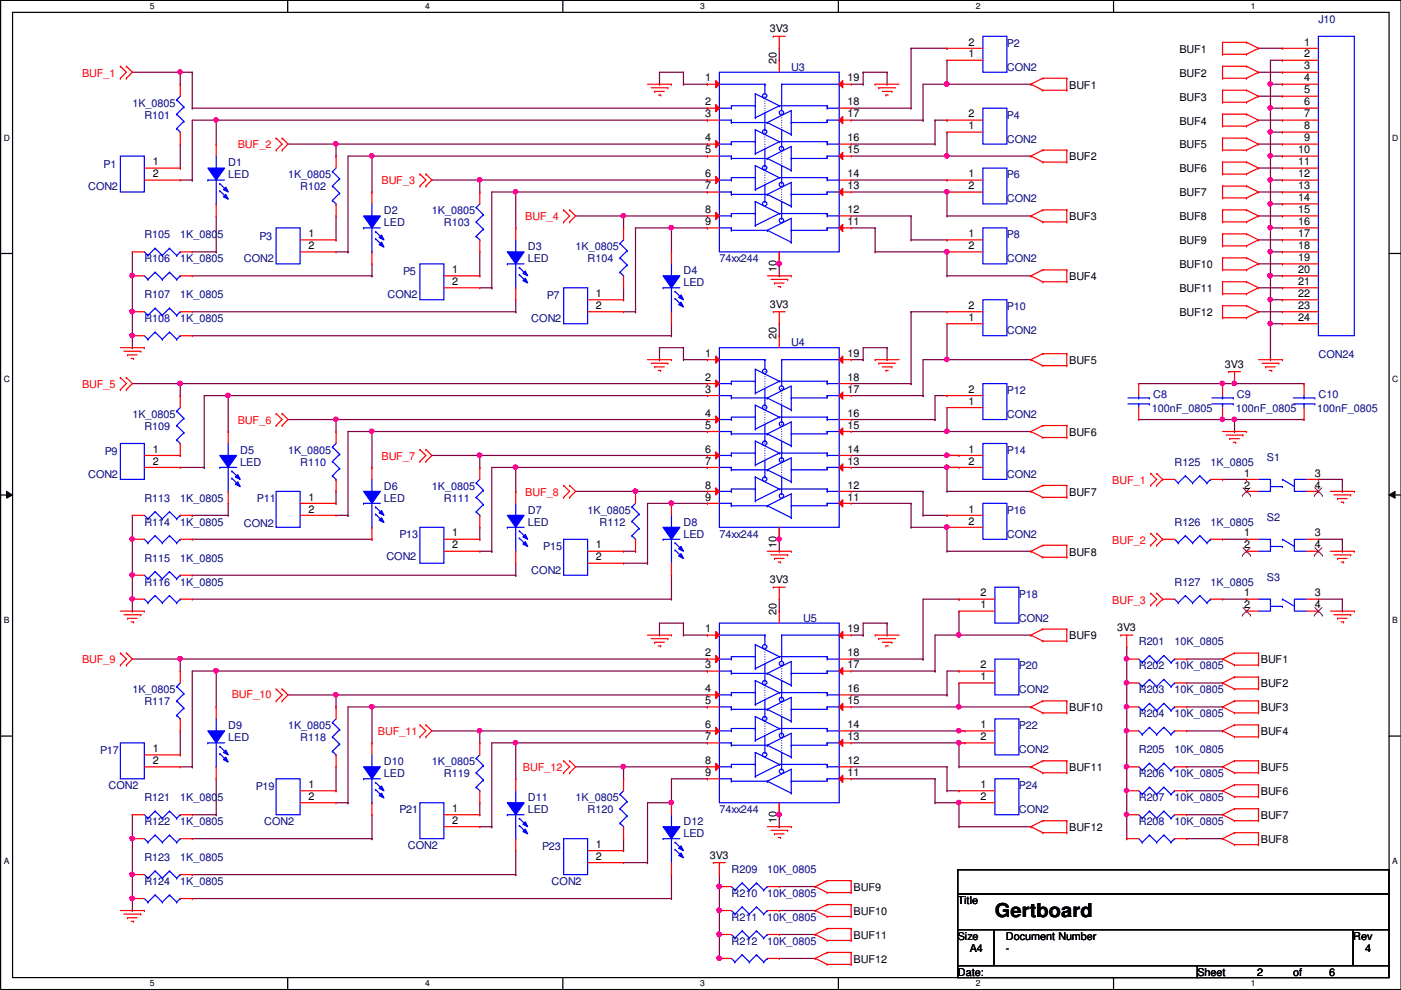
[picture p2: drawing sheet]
<svg xmlns="http://www.w3.org/2000/svg" width="297mm" height="210mm" viewBox="0 0 297 210" stroke-linecap="round" stroke-linejoin="round" font-family="sans-serif">
<defs><g id="words">
<text font-size="4.1" x="210.9" y="194.4">Gertboard</text>
<g font-size="2.3" fill="#000080">
<text x="279.5" y="4.8">J10</text>
<text x="213.5" y="9.9">P2</text>
<text x="167.8" y="15">U3</text>
<text x="213.5" y="15">CON2</text>
<text x="28.1" y="22.6">1K_0805</text>
<text x="30.6" y="25.1">R101</text>
<text x="213.5" y="25.1">P4</text>
<text x="22" y="35.6">P1</text>
<text x="48.4" y="35.3">D1</text>
<text x="213.5" y="30.2">CON2</text>
<text x="18.7" y="40.4">CON2</text>
<text x="48.4" y="37.8">LED</text>
<text x="61.1" y="37.8">1K_0805</text>
<text x="63.6" y="40.4">R102</text>
<text x="213.5" y="37.8">P6</text>
<text x="81.4" y="45.5">D2</text>
<text x="91.6" y="45.5">1K_0805</text>
<text x="213.5" y="42.9">CON2</text>
<text x="30.6" y="50.5">R105</text>
<text x="38.2" y="50.5">1K_0805</text>
<text x="55" y="50.8">P3</text>
<text x="81.4" y="48">LED</text>
<text x="94.1" y="48">R103</text>
<text x="111.9" y="53.1">D3</text>
<text x="122" y="53.1">1K_0805</text>
<text x="213.5" y="50.5">P8</text>
<text x="30.6" y="55.6">R106</text>
<text x="38.2" y="55.6">1K_0805</text>
<text x="51.7" y="55.6">CON2</text>
<text x="85.5" y="58.4">P5</text>
<text x="111.9" y="55.6">LED</text>
<text x="124.6" y="55.6">R104</text>
<text x="144.9" y="58.2">D4</text>
<text x="152.5" y="55.6">74xx244</text>
<text x="213.5" y="55.6">CON2</text>
<text x="30.6" y="63.2">R107</text>
<text x="38.2" y="63.2">1K_0805</text>
<text x="82.2" y="63.2">CON2</text>
<text x="115.9" y="63.5">P7</text>
<text x="144.9" y="60.7">LED</text>
<text x="213.5" y="65.8">P10</text>
<text x="30.6" y="68.3">R108</text>
<text x="38.2" y="68.3">1K_0805</text>
<text x="112.6" y="68.3">CON2</text>
<text x="213.5" y="70.9">CON2</text>
<text x="167.8" y="73.4">U4</text>
<text x="279.5" y="75.9">CON24</text>
<text x="213.5" y="83.6">P12</text>
<text x="28.1" y="88.6">1K_0805</text>
<text x="213.5" y="88.6">CON2</text>
<text x="244.2" y="87.4">100nF_0805</text>
<text x="244.5" y="84.3">C8</text>
<text x="262" y="87.4">100nF_0805</text>
<text x="262.3" y="84.3">C9</text>
<text x="279.3" y="87.4">100nF_0805</text>
<text x="279.5" y="84.3">C10</text>
<text x="30.6" y="91.2">R109</text>
<text x="18.7" y="101.3">CON2</text>
<text x="22.2" y="96.5">P9</text>
<text x="50.9" y="96.3">D5</text>
<text x="50.9" y="98.8">LED</text>
<text x="61.1" y="96.3">1K_0805</text>
<text x="63.6" y="98.8">R110</text>
<text x="213.5" y="96.3">P14</text>
<text x="213.5" y="101.3">CON2</text>
<text x="249" y="98.8">R125</text>
<text x="256.7" y="98.8">1K_0805</text>
<text x="268.6" y="97.8">S1</text>
<text x="30.6" y="106.4">R113</text>
<text x="38.2" y="106.4">1K_0805</text>
<text x="54.5" y="106.4">P11</text>
<text x="81.4" y="103.9">D6</text>
<text x="81.4" y="106.4">LED</text>
<text x="91.6" y="103.9">1K_0805</text>
<text x="94.1" y="106.4">R111</text>
<text x="30.6" y="111.5">R114</text>
<text x="38.2" y="111.5">1K_0805</text>
<text x="51.7" y="111.8">CON2</text>
<text x="111.9" y="109">D7</text>
<text x="111.9" y="111.5">LED</text>
<text x="124.6" y="109">1K_0805</text>
<text x="127.1" y="111.5">R112</text>
<text x="144.9" y="111.5">D8</text>
<text x="213.5" y="109">P16</text>
<text x="249" y="111.5">R126</text>
<text x="256.7" y="111.5">1K_0805</text>
<text x="268.6" y="110.5">S2</text>
<text x="30.6" y="119.1">R115</text>
<text x="38.2" y="119.1">1K_0805</text>
<text x="81.9" y="118.9">CON2</text>
<text x="84.7" y="114">P13</text>
<text x="115.2" y="116.6">P15</text>
<text x="144.9" y="114">LED</text>
<text x="152.5" y="114">74xx244</text>
<text x="213.5" y="114">CON2</text>
<text x="30.6" y="124.2">R116</text>
<text x="38.2" y="124.2">1K_0805</text>
<text x="112.6" y="121.7">CON2</text>
<text x="249" y="124.2">R127</text>
<text x="256.7" y="124.2">1K_0805</text>
<text x="268.6" y="123.2">S3</text>
<text x="170.3" y="131.8">U5</text>
<text x="216" y="126.7">P18</text>
<text x="216" y="131.8">CON2</text>
<text x="241.4" y="136.9">R201</text>
<text x="249" y="136.9">10K_0805</text>
<text x="216" y="142">P20</text>
<text x="241.4" y="142">R202</text>
<text x="249" y="142">10K_0805</text>
<text x="28.1" y="147.1">1K_0805</text>
<text x="30.6" y="149.6">R117</text>
<text x="216" y="147.1">CON2</text>
<text x="241.4" y="147.1">R203</text>
<text x="249" y="147.1">10K_0805</text>
<text x="48.4" y="154.7">D9</text>
<text x="61.1" y="154.7">1K_0805</text>
<text x="216" y="154.7">P22</text>
<text x="241.4" y="152.1">R204</text>
<text x="249" y="152.1">10K_0805</text>
<text x="21.2" y="160">P17</text>
<text x="48.4" y="157.2">LED</text>
<text x="63.6" y="157.2">R118</text>
<text x="216" y="159.8">CON2</text>
<text x="241.4" y="159.8">R205</text>
<text x="249" y="159.8">10K_0805</text>
<text x="23" y="167.4">CON2</text>
<text x="54.2" y="167.6">P19</text>
<text x="81.4" y="162.3">D10</text>
<text x="81.4" y="164.8">LED</text>
<text x="91.6" y="162.3">1K_0805</text>
<text x="94.1" y="164.8">R119</text>
<text x="216" y="167.4">P24</text>
<text x="241.4" y="164.8">R206</text>
<text x="249" y="164.8">10K_0805</text>
<text x="30.6" y="169.9">R121</text>
<text x="38.2" y="169.9">1K_0805</text>
<text x="84.7" y="172.5">P21</text>
<text x="111.9" y="169.9">D11</text>
<text x="111.9" y="172.5">LED</text>
<text x="122" y="169.9">1K_0805</text>
<text x="124.6" y="172.5">R120</text>
<text x="152.5" y="172.5">74xx244</text>
<text x="216" y="172.5">CON2</text>
<text x="241.4" y="169.9">R207</text>
<text x="249" y="169.9">10K_0805</text>
<text x="30.6" y="175">R122</text>
<text x="38.2" y="175">1K_0805</text>
<text x="56" y="175">CON2</text>
<text x="144.9" y="175">D12</text>
<text x="144.9" y="177.5">LED</text>
<text x="241.4" y="175">R208</text>
<text x="249" y="175">10K_0805</text>
<text x="30.6" y="182.6">R123</text>
<text x="38.2" y="182.6">1K_0805</text>
<text x="86.5" y="180.1">CON2</text>
<text x="114.9" y="180.3">P23</text>
<text x="155.1" y="185.2">R209</text>
<text x="162.7" y="185.2">10K_0805</text>
<text x="30.6" y="187.7">R124</text>
<text x="38.2" y="187.7">1K_0805</text>
<text x="117" y="187.7">CON2</text>
<text x="155.1" y="190.2">R210</text>
<text x="162.7" y="190.2">10K_0805</text>
<text x="155.1" y="195.3">R211</text>
<text x="162.7" y="195.3">10K_0805</text>
<text x="155.1" y="200.4">R212</text>
<text x="162.7" y="200.4">10K_0805</text>
</g>
<g font-size="2.3">
<text x="163.2" y="6.9">3V3</text>
<text x="205.4" y="9.7">2</text>
<text x="250.1" y="11.2">BUF1</text>
<text x="276.5" y="9.7">1</text>
<text x="149.5" y="17.3">1</text>
<text x="164.6" y="13.5" transform="rotate(-90 164.6 13.5)">20</text>
<text x="179.7" y="17.3">19</text>
<text x="205.4" y="12.2">1</text>
<text x="250.1" y="16.3">BUF2</text>
<text x="276.5" y="12.2">2</text>
<text x="276.5" y="14.7">3</text>
<text x="276.5" y="17.3">4</text>
<text x="149.5" y="22.4">2</text>
<text x="179.7" y="22.4">18</text>
<text x="226.7" y="18.8">BUF1</text>
<text x="250.1" y="21.3">BUF3</text>
<text x="276.5" y="19.8">5</text>
<text x="276.5" y="22.4">6</text>
<text x="149.5" y="30">4</text>
<text x="149.5" y="24.9">3</text>
<text x="179.7" y="30">16</text>
<text x="179.7" y="24.9">17</text>
<text x="205.4" y="27.4">1</text>
<text x="205.4" y="24.9">2</text>
<text x="250.1" y="26.4">BUF4</text>
<text x="276.5" y="24.9">7</text>
<text x="276.5" y="27.4">8</text>
<text x="276.5" y="30">9</text>
<text x="32.4" y="35.1">1</text>
<text x="149.5" y="32.5">5</text>
<text x="179.7" y="32.5">15</text>
<text x="226.7" y="34">BUF2</text>
<text x="250.1" y="31.5">BUF5</text>
<text x="275.2" y="32.5">10</text>
<text x="275.2" y="35.1">11</text>
<text x="32.4" y="37.6">2</text>
<text x="149.5" y="37.6">6</text>
<text x="149.5" y="40.1">7</text>
<text x="179.7" y="37.6">14</text>
<text x="179.7" y="40.1">13</text>
<text x="205.4" y="37.6">1</text>
<text x="205.4" y="40.1">2</text>
<text x="250.1" y="36.6">BUF6</text>
<text x="250.1" y="41.7">BUF7</text>
<text x="275.2" y="37.6">12</text>
<text x="275.2" y="40.1">13</text>
<text x="149.5" y="45.2">8</text>
<text x="149.5" y="47.8">9</text>
<text x="179.7" y="45.2">12</text>
<text x="179.7" y="47.8">11</text>
<text x="226.7" y="46.7">BUF3</text>
<text x="250.1" y="46.7">BUF8</text>
<text x="275.2" y="42.7">14</text>
<text x="275.2" y="45.2">15</text>
<text x="275.2" y="47.8">16</text>
<text x="65.4" y="50.3">1</text>
<text x="65.4" y="52.8">2</text>
<text x="205.4" y="50.3">1</text>
<text x="205.4" y="52.8">2</text>
<text x="250.1" y="51.8">BUF9</text>
<text x="275.2" y="50.3">17</text>
<text x="275.2" y="52.8">18</text>
<text x="95.9" y="57.9">1</text>
<text x="164.6" y="57.7" transform="rotate(-90 164.6 57.7)">10</text>
<text x="226.7" y="59.4">BUF4</text>
<text x="250.1" y="56.9">BUF10</text>
<text x="275.2" y="55.4">19</text>
<text x="275.2" y="57.9">20</text>
<text x="95.9" y="60.5">2</text>
<text x="126.4" y="63">1</text>
<text x="126.4" y="65.5">2</text>
<text x="163.2" y="65.3">3V3</text>
<text x="205.4" y="65.5">2</text>
<text x="250.1" y="62">BUF11</text>
<text x="275.2" y="60.5">21</text>
<text x="275.2" y="63">22</text>
<text x="275.2" y="65.5">23</text>
<text x="164.6" y="72" transform="rotate(-90 164.6 72)">20</text>
<text x="205.4" y="68.1">1</text>
<text x="250.1" y="67.1">BUF12</text>
<text x="275.2" y="68.1">24</text>
<text x="149.5" y="75.7">1</text>
<text x="179.7" y="75.7">19</text>
<text x="226.7" y="77.2">BUF5</text>
<text x="259.7" y="78">3V3</text>
<text x="149.5" y="80.8">2</text>
<text x="149.5" y="83.3">3</text>
<text x="179.7" y="80.8">18</text>
<text x="179.7" y="83.3">17</text>
<text x="205.4" y="83.3">2</text>
<text x="149.5" y="88.4">4</text>
<text x="179.7" y="88.4">16</text>
<text x="205.4" y="85.9">1</text>
<text x="149.5" y="90.9">5</text>
<text x="179.7" y="90.9">15</text>
<text x="226.7" y="92.5">BUF6</text>
<text x="32.4" y="96">1</text>
<text x="32.4" y="98.6">2</text>
<text x="149.5" y="96">6</text>
<text x="149.5" y="98.6">7</text>
<text x="179.7" y="96">14</text>
<text x="179.7" y="98.6">13</text>
<text x="205.4" y="96">1</text>
<text x="205.4" y="98.6">2</text>
<text x="263.8" y="101.1">1</text>
<text x="278.8" y="101.1">3</text>
<text x="65.4" y="106.2">1</text>
<text x="149.5" y="103.6">8</text>
<text x="149.5" y="106.2">9</text>
<text x="179.7" y="103.6">12</text>
<text x="179.7" y="106.2">11</text>
<text x="226.7" y="105.2">BUF7</text>
<text x="263.8" y="103.6">2</text>
<text x="278.8" y="103.6">4</text>
<text x="65.4" y="108.7">2</text>
<text x="95.9" y="113.8">1</text>
<text x="205.4" y="108.7">1</text>
<text x="205.4" y="111.3">2</text>
<text x="263.8" y="113.8">1</text>
<text x="278.8" y="113.8">3</text>
<text x="95.9" y="116.3">2</text>
<text x="126.4" y="116.3">1</text>
<text x="126.4" y="118.9">2</text>
<text x="164.6" y="116.2" transform="rotate(-90 164.6 116.2)">10</text>
<text x="226.7" y="117.9">BUF8</text>
<text x="263.8" y="116.3">2</text>
<text x="278.8" y="116.3">4</text>
<text x="163.2" y="123.7">3V3</text>
<text x="164.6" y="130.4" transform="rotate(-90 164.6 130.4)">20</text>
<text x="207.9" y="129">1</text>
<text x="207.9" y="126.5">2</text>
<text x="263.8" y="126.5">1</text>
<text x="263.8" y="129">2</text>
<text x="278.8" y="126.5">3</text>
<text x="278.8" y="129">4</text>
<text x="149.5" y="134.1">1</text>
<text x="179.7" y="134.1">19</text>
<text x="226.7" y="135.6">BUF9</text>
<text x="236.9" y="133.9">3V3</text>
<text x="149.5" y="139.2">2</text>
<text x="149.5" y="141.7">3</text>
<text x="179.7" y="139.2">18</text>
<text x="179.7" y="141.7">17</text>
<text x="207.9" y="141.7">2</text>
<text x="267.3" y="140.7">BUF1</text>
<text x="149.5" y="146.8">4</text>
<text x="149.5" y="149.4">5</text>
<text x="179.7" y="146.8">16</text>
<text x="179.7" y="149.4">15</text>
<text x="207.9" y="144.3">1</text>
<text x="267.3" y="145.8">BUF2</text>
<text x="149.5" y="154.4">6</text>
<text x="179.7" y="154.4">14</text>
<text x="207.9" y="154.4">1</text>
<text x="226.7" y="150.9">BUF10</text>
<text x="267.3" y="150.9">BUF3</text>
<text x="267.3" y="156">BUF4</text>
<text x="32.4" y="159.5">1</text>
<text x="149.5" y="157">7</text>
<text x="179.7" y="157">13</text>
<text x="207.9" y="157">2</text>
<text x="32.4" y="162.1">2</text>
<text x="65.4" y="167.1">1</text>
<text x="149.5" y="162.1">8</text>
<text x="149.5" y="164.6">9</text>
<text x="179.7" y="162.1">12</text>
<text x="179.7" y="164.6">11</text>
<text x="207.9" y="167.1">1</text>
<text x="226.7" y="163.6">BUF11</text>
<text x="267.3" y="163.6">BUF5</text>
<text x="65.4" y="169.7">2</text>
<text x="95.9" y="172.2">1</text>
<text x="207.9" y="169.7">2</text>
<text x="267.3" y="173.7">BUF7</text>
<text x="267.3" y="168.7">BUF6</text>
<text x="95.9" y="174.8">2</text>
<text x="126.4" y="179.8">1</text>
<text x="164.6" y="174.6" transform="rotate(-90 164.6 174.6)">10</text>
<text x="226.7" y="176.3">BUF12</text>
<text x="267.3" y="178.8">BUF8</text>
<text x="126.4" y="182.4">2</text>
<text x="150.5" y="182.1">3V3</text>
<text x="181" y="189">BUF9</text>
<text x="203.1" y="191.8">Title</text>
<text x="181" y="194.1">BUF10</text>
<text x="181" y="199.1">BUF11</text>
<text x="203.1" y="199.4">Size</text>
<text x="205.6" y="201.9">A4</text>
<text x="213.2" y="199.4">Document Number</text>
<text x="213.2" y="201.9">-</text>
<text x="286.9" y="199.4">Rev</text>
<text x="289.4" y="201.9">4</text>
<text x="181" y="204.2">BUF12</text>
<text x="203.1" y="207">Date:</text>
<text x="253.9" y="207">Sheet</text>
<text x="266.6" y="207">2</text>
<text x="274.2" y="207">of</text>
<text x="281.8" y="207">6</text>
</g>
<g font-size="2.3" fill="#f00">
<text x="17.4" y="16.3">BUF_1</text>
<text x="50.4" y="31.5">BUF_2</text>
<text x="80.9" y="39.1">BUF_3</text>
<text x="111.4" y="46.7">BUF_4</text>
<text x="17.4" y="82.3">BUF_5</text>
<text x="50.4" y="89.9">BUF_6</text>
<text x="80.9" y="97.5">BUF_7</text>
<text x="111.4" y="105.2">BUF_8</text>
<text x="235.8" y="102.6">BUF_1</text>
<text x="235.8" y="115.3">BUF_2</text>
<text x="235.8" y="128">BUF_3</text>
<text x="17.4" y="140.7">BUF_9</text>
<text x="49.1" y="148.1">BUF_10</text>
<text x="80.1" y="156">BUF_11</text>
<text x="110.9" y="163.6">BUF_12</text>
</g>
<g font-size="1.8">
<text x="31.8" y="1.9">5</text>
<text x="90.1" y="1.9">4</text>
<text x="148.5" y="1.9">3</text>
<text x="206.9" y="1.9">2</text>
<text x="265.2" y="1.9">1</text>
<text x=".8" y="29.8">D</text>
<text x="295.2" y="29.8">D</text>
<text x=".8" y="80.9">C</text>
<text x="295.2" y="80.9">C</text>
<text x=".8" y="132.2">B</text>
<text x="295.2" y="132.2">B</text>
<text x=".8" y="183.3">A</text>
<text x="295.2" y="183.3">A</text>
<text x="31.8" y="209.2">5</text>
<text x="90.1" y="209.2">4</text>
<text x="148.5" y="209.2">3</text>
<text x="206.9" y="209.2">2</text>
<text x="265.2" y="209.2">1</text>
</g>
</g></defs>
<path d="M.1 .1h296.9v209.8h-296.9zM2.7 2.6h291.8v204.7h-291.8z" fill="none" stroke="#000" stroke-width=".25"/>
<g fill="#fff">
<path d="M31.8 .3h1v2.1h-1z"/>
<path d="M31.8 207.6h1v2h-1z"/>
</g>
<path d="M61 .1v2.5M61 207.3v2.6" fill="none" stroke="#000" stroke-width=".25"/>
<g fill="#fff">
<path d="M90.1 .3h1v2.1h-1z"/>
<path d="M90.1 207.6h1v2h-1z"/>
</g>
<path d="M119.3 .1v2.5M119.3 207.3v2.6" fill="none" stroke="#000" stroke-width=".25"/>
<g fill="#fff">
<path d="M148.5 .3h1v2.1h-1z"/>
<path d="M148.5 207.6h1v2h-1z"/>
</g>
<path d="M177.8 .1v2.5M177.8 207.3v2.6" fill="none" stroke="#000" stroke-width=".25"/>
<g fill="#fff">
<path d="M206.9 .3h1v2.1h-1z"/>
<path d="M206.9 207.6h1v2h-1z"/>
</g>
<path d="M236.1 .1v2.5M236.1 207.3v2.6" fill="none" stroke="#000" stroke-width=".25"/>
<g fill="#fff">
<path d="M265.2 .3h1v2.1h-1z"/>
<path d="M265.2 207.6h1v2h-1z"/>
<path d="M.8 28.2h1.3v2h-1.3z"/>
<path d="M295.2 28.2h1.3v2h-1.3z"/>
<path d="M.8 79.3h1.3v2.1h-1.3z"/>
<path d="M295.2 79.3h1.3v2.1h-1.3z"/>
</g>
<path d="M.1 53.8h2.6M294.5 53.8h2.5" fill="none" stroke="#000" stroke-width=".25"/>
<g fill="#fff">
<path d="M.8 130.6h1.2v2h-1.2z"/>
<path d="M295.2 130.6h1.2v2h-1.2z"/>
</g>
<path d="M.1 105h2.6M294.5 105h2.5" fill="none" stroke="#000" stroke-width=".25"/>
<path d="M1.4 104.2l1.3 .8-1.3 .7zM294.5 105l1.3-.8v1.5z" fill="#000"/>
<path d="M1.4 104.2l1.3 .8-1.3 .7zM294.5 105l1.3-.8v1.5z" fill="none" stroke="#000" stroke-width=".21"/>
<g fill="#fff">
<path d="M.8 181.7h1.1v2h-1.1z"/>
<path d="M295.2 181.7h1.1v2h-1.1z"/>
</g>
<path d="M.1 156.1h2.6M294.5 156.1h2.5" fill="none" stroke="#000" stroke-width=".25"/>
<path d="M28.1 15.3h10.1M38.2 15.3h.1" fill="none" stroke="#800040" stroke-width=".25"/>
<circle cx="38.2" cy="15.3" r=".48" fill="#f0f"/>
<circle cx="38.2" cy="15.3" r=".48" fill="none" stroke="#f0f" stroke-width=".25"/>
<path d="M40.8 15.3v7.6M40.8 22.9h.1M40.8 22.9h109.2M91.6 38.2h10.1M101.7 38.2h.1M150 22.9h.1" fill="none" stroke="#800040" stroke-width=".25"/>
<circle cx="101.7" cy="38.1" r=".48" fill="#f0f"/>
<circle cx="101.7" cy="38.1" r=".48" fill="none" stroke="#f0f" stroke-width=".25"/>
<g fill="none" stroke="#800040" stroke-width=".25">
<path d="M195.7 17.9h5.1M200.8 17.9h.1M180.5 30.6h17.7M198.2 30.6h.1M200.8 33.1h.1M200.8 28v5.1M109.3 48.3h.1M109.3 40.7v7.6M180.5 45.8h12.7M180.5 48.3h5M185.5 48.3h.1M193.2 50.9h.1"/>
<path d="M193.2 45.8h.1M193.2 50.9h7.6M193.2 45.8v5.1M200.8 50.9h.1"/>
</g>
<circle cx="200.7" cy="17.8" r=".48" fill="#f0f"/>
<circle cx="200.7" cy="17.8" r=".48" fill="none" stroke="#f0f" stroke-width=".25"/>
<path d="M193.2 10.2h.1M193.2 10.2v12.7M180.5 22.9h12.7M193.2 22.9h.1M165.2 56h.1M165.2 53.4v2.6" fill="none" stroke="#800040" stroke-width=".25"/>
<circle cx="165.2" cy="55.9" r=".48" fill="#f0f"/>
<circle cx="165.2" cy="55.9" r=".48" fill="none" stroke="#f0f" stroke-width=".25"/>
<path d="M165.2 12.8h.1M165.2 10.2v2.6M91.6 96.6h10.1M101.7 96.6h.1" fill="none" stroke="#800040" stroke-width=".25"/>
<circle cx="101.7" cy="96.6" r=".48" fill="#f0f"/>
<circle cx="101.7" cy="96.6" r=".48" fill="none" stroke="#f0f" stroke-width=".25"/>
<path d="M109.3 99.1v5.1M109.3 104.2h.1" fill="none" stroke="#800040" stroke-width=".25"/>
<circle cx="109.3" cy="99.1" r=".48" fill="#f0f"/>
<circle cx="109.3" cy="99.1" r=".48" fill="none" stroke="#f0f" stroke-width=".25"/>
<path d="M91.6 155h10.1M101.7 155h.1" fill="none" stroke="#800040" stroke-width=".25"/>
<circle cx="101.7" cy="155" r=".48" fill="#f0f"/>
<circle cx="101.7" cy="155" r=".48" fill="none" stroke="#f0f" stroke-width=".25"/>
<path d="M45.8 142.3h104.2M150 142.3h.1" fill="none" stroke="#800040" stroke-width=".25"/>
<circle cx="45.8" cy="142.3" r=".48" fill="#f0f"/>
<circle cx="45.8" cy="142.3" r=".48" fill="none" stroke="#f0f" stroke-width=".25"/>
<path d="M28.1 139.8h10.1M38.2 139.8h.1" fill="none" stroke="#800040" stroke-width=".25"/>
<circle cx="38.2" cy="139.7" r=".48" fill="#f0f"/>
<circle cx="38.2" cy="139.7" r=".48" fill="none" stroke="#f0f" stroke-width=".25"/>
<path d="M165.2 172.8h.1M165.2 170.3v2.5" fill="none" stroke="#800040" stroke-width=".25"/>
<circle cx="165.2" cy="172.8" r=".48" fill="#f0f"/>
<circle cx="165.2" cy="172.8" r=".48" fill="none" stroke="#f0f" stroke-width=".25"/>
<path d="M165.2 129.6h.1M165.2 127.1v2.5M61.1 147.4h10.1M71.2 147.4h.1M142.4 165.2h7.6M150 165.2h.1" fill="none" stroke="#800040" stroke-width=".25"/>
<circle cx="71.2" cy="147.4" r=".48" fill="#f0f"/>
<circle cx="71.2" cy="147.4" r=".48" fill="none" stroke="#f0f" stroke-width=".25"/>
<path d="M122 162.6h10.2M132.2 162.6h.1" fill="none" stroke="#800040" stroke-width=".25"/>
<circle cx="132.2" cy="162.6" r=".48" fill="#f0f"/>
<circle cx="132.2" cy="162.6" r=".48" fill="none" stroke="#f0f" stroke-width=".25"/>
<path d="M193.2 10.2h7.6M200.8 10.2h.1M198.2 25.5h.1M198.2 25.5v5.1M198.2 25.5h2.6M200.8 25.5h.1M185.5 53.4h15.3M200.8 53.4h.1M193.2 111.8h7.6M200.8 111.8h.1" fill="none" stroke="#800040" stroke-width=".25"/>
<circle cx="200.7" cy="111.8" r=".48" fill="#f0f"/>
<circle cx="200.7" cy="111.8" r=".48" fill="none" stroke="#f0f" stroke-width=".25"/>
<g fill="none" stroke="#800040" stroke-width=".25">
<path d="M195.7 139.8h.1M195.7 127.1v12.7M198.2 134.7h5.1M203.3 134.7h.1M180.5 157.6h22.8M180.5 142.3h17.7M198.2 142.3h.1M200.8 147.4h.1M203.3 157.6h.1M203.3 142.3h.1M203.3 149.9h.1M203.3 142.3h-2.5v5.1"/>
<path d="M203.3 144.9v5M180.5 165.2h17.7M198.2 165.2h.1"/>
</g>
<circle cx="203.3" cy="134.7" r=".48" fill="#f0f"/>
<circle cx="203.3" cy="134.7" r=".48" fill="none" stroke="#f0f" stroke-width=".25"/>
<g fill="none" stroke="#800040" stroke-width=".25">
<path d="M71.2 53.4h2.6M73.8 53.4h.1M122 45.8h10.2M132.2 45.8h.1M132.2 119.5h5.1M137.3 119.5h.1M180.5 139.8h15.2M195.7 139.8h.1M195.7 127.1h7.6M203.3 134.7h.1M203.3 127.1h.1M203.3 129.6v5.1"/>
<path d="M180.5 147.4h20.3M200.8 147.4h.1M200.8 167.7h.1M200.8 162.6v5.1"/>
</g>
<circle cx="132.2" cy="45.8" r=".48" fill="#f0f"/>
<circle cx="132.2" cy="45.8" r=".48" fill="none" stroke="#f0f" stroke-width=".25"/>
<path d="M142.4 170.3h.1M142.4 165.2v5.1" fill="none" stroke="#800040" stroke-width=".25"/>
<circle cx="142.3" cy="170.2" r=".48" fill="#f0f"/>
<circle cx="142.3" cy="170.2" r=".48" fill="none" stroke="#f0f" stroke-width=".25"/>
<g fill="none" stroke="#800040" stroke-width=".25">
<path d="M188.1 17.9h.1M188.1 15.3v2.6M45.8 53.4h.1M45.8 45.8v7.6M200.8 45.8h.1M200.8 40.7v5.1M259.2 101.7h5.1M259.2 114.4h5.1M264.3 101.7h.1M264.3 114.4h.1M180.5 134.7h2.5M183 134.7h.1"/>
<path d="M259.2 127.1h5.1M264.3 127.1h.1M180.5 162.6h20.3M200.8 162.6h.1"/>
</g>
<circle cx="200.7" cy="40.7" r=".48" fill="#f0f"/>
<circle cx="200.7" cy="40.7" r=".48" fill="none" stroke="#f0f" stroke-width=".25"/>
<g fill="none" stroke="#800040" stroke-width=".25">
<path d="M266.8 15.3h5.1M266.8 10.2h5.1M269.4 12.8h2.5M271.9 15.3h.1M271.9 10.2h.1M271.9 12.8h.1M200.8 33.1h17.8M218.6 33.1h.1M266.8 20.4h5.1M271.9 20.4h.1M180.5 40.7h20.3M200.8 40.7h.1"/>
<path d="M266.8 66.1h5.1M271.9 66.1h.1M259.2 81.4h2.5M261.7 81.4h.1M200.8 116.9h17.8M218.6 116.9h.1M203.3 134.7h15.3M218.6 134.7h.1"/>
</g>
<circle cx="261.7" cy="81.3" r=".48" fill="#f0f"/>
<circle cx="261.7" cy="81.3" r=".48" fill="none" stroke="#f0f" stroke-width=".25"/>
<path d="M200.8 17.9h17.8M218.6 17.9h.1M180.5 33.1h20.3M200.8 33.1h.1M200.8 45.8h17.8M218.6 45.8h.1M266.8 45.8h5.1M271.9 45.8h.1M200.8 91.5h.1M200.8 86.4v5.1" fill="none" stroke="#800040" stroke-width=".25"/>
<circle cx="200.7" cy="33.1" r=".48" fill="#f0f"/>
<circle cx="200.7" cy="33.1" r=".48" fill="none" stroke="#f0f" stroke-width=".25"/>
<path d="M266.8 40.7h5.1M271.9 40.7h.1M266.8 61h5.1M269.4 76.3h.1M269.4 68.7v7.6M271.9 61h.1" fill="none" stroke="#800040" stroke-width=".25"/>
<circle cx="269.3" cy="68.6" r=".48" fill="#f0f"/>
<circle cx="269.3" cy="68.6" r=".48" fill="none" stroke="#f0f" stroke-width=".25"/>
<path d="M195.7 17.9v7.6M200.8 17.9h.1M200.8 12.8v5.1M195.7 25.5h.1M266.8 50.9h5.1M266.8 56h5.1M271.9 50.9h.1M271.9 56h.1M203.3 157.6v5M203.3 162.6h.1" fill="none" stroke="#800040" stroke-width=".25"/>
<circle cx="203.3" cy="157.5" r=".48" fill="#f0f"/>
<circle cx="203.3" cy="157.5" r=".48" fill="none" stroke="#f0f" stroke-width=".25"/>
<path d="M139.8 15.3h5.1M144.9 15.3h.1M266.8 30.6h5.1M269.4 22.9h2.5M271.9 22.9h.1M271.9 30.6h.1M200.8 58.5h.1M200.8 53.4v5.1M203.3 149.9h15.3M218.6 149.9h.1" fill="none" stroke="#800040" stroke-width=".25"/>
<circle cx="200.7" cy="53.4" r=".48" fill="#f0f"/>
<circle cx="200.7" cy="53.4" r=".48" fill="none" stroke="#f0f" stroke-width=".25"/>
<path d="M144.9 17.9h5.1M150 17.9h.1M203.3 175.3h.1M203.3 170.3v5" fill="none" stroke="#800040" stroke-width=".25"/>
<circle cx="203.3" cy="170.2" r=".48" fill="#f0f"/>
<circle cx="203.3" cy="170.2" r=".48" fill="none" stroke="#f0f" stroke-width=".25"/>
<path d="M180.5 149.9h22.8M203.3 149.9h.1" fill="none" stroke="#800040" stroke-width=".25"/>
<circle cx="203.3" cy="149.9" r=".48" fill="#f0f"/>
<circle cx="203.3" cy="149.9" r=".48" fill="none" stroke="#f0f" stroke-width=".25"/>
<g fill="none" stroke="#800040" stroke-width=".25">
<path d="M180.5 25.5h15.2M180.5 38.2h20.3M195.7 25.5h.1M200.8 38.2h.1M266.8 35.6h5.1M266.8 25.5h5.1M271.9 35.6h.1M271.9 25.5h.1M142.4 53.4h.1M142.4 48.3v5.1M185.5 53.4h.1M185.5 48.3v5.1"/>
<path d="M200.8 58.5h17.8M218.6 58.5h.1M269.4 58.5h2.5M271.9 58.5h.1M279.5 101.7h5.1M284.6 101.7h.1M198.2 134.7v7.6M198.2 142.3h.1M198.2 170.3h.1M198.2 165.2v5.1M198.2 170.3h5.1M200.8 167.7h2.5"/>
<path d="M203.3 170.3h.1M203.3 167.7h.1M203.3 162.6h15.3M203.3 175.3h15.3M218.6 162.6h.1M218.6 175.3h.1"/>
</g>
<circle cx="142.3" cy="48.3" r=".48" fill="#f0f"/>
<circle cx="142.3" cy="48.3" r=".48" fill="none" stroke="#f0f" stroke-width=".25"/>
<g fill="none" stroke="#800040" stroke-width=".25">
<path d="M109.3 40.7h.1M132.2 48.3h.1M142.4 48.3h.1M150 40.7h.1M150 48.3h.1M150 45.8h.1M150 40.7h-45.7v20.3M150 48.3h-15.3v17.8M150 45.8h-17.8v2.5M101.7 61h2.6M104.3 61h.1M132.2 63.6h.1"/>
<path d="M132.2 66.1h2.5M132.2 61v2.6M134.7 66.1h.1"/>
</g>
<circle cx="109.3" cy="40.7" r=".48" fill="#f0f"/>
<circle cx="109.3" cy="40.7" r=".48" fill="none" stroke="#f0f" stroke-width=".25"/>
<path d="M150 38.2h.1M150 38.2h-48.3v2.5M71.2 50.9h.1M71.2 45.8v5.1M101.7 58.5h.1M101.7 40.7h.1M101.7 53.4v5.1M165.2 114.4h.1M165.2 111.8v2.6" fill="none" stroke="#800040" stroke-width=".25"/>
<circle cx="165.2" cy="114.3" r=".48" fill="#f0f"/>
<circle cx="165.2" cy="114.3" r=".48" fill="none" stroke="#f0f" stroke-width=".25"/>
<path d="M61.1 89h10.1M71.2 89h.1" fill="none" stroke="#800040" stroke-width=".25"/>
<circle cx="71.2" cy="88.9" r=".48" fill="#f0f"/>
<circle cx="71.2" cy="88.9" r=".48" fill="none" stroke="#f0f" stroke-width=".25"/>
<path d="M180.5 96.6h20.3M200.8 96.6h.1" fill="none" stroke="#800040" stroke-width=".25"/>
<circle cx="200.7" cy="96.6" r=".48" fill="#f0f"/>
<circle cx="200.7" cy="96.6" r=".48" fill="none" stroke="#f0f" stroke-width=".25"/>
<path d="M269.4 53.4h.1M269.4 48.3v5.1M165.2 71.2h.1M165.2 68.7v2.5M195.7 109.3h5.1M200.8 109.3h.1" fill="none" stroke="#800040" stroke-width=".25"/>
<circle cx="269.3" cy="53.4" r=".48" fill="#f0f"/>
<circle cx="269.3" cy="53.4" r=".48" fill="none" stroke="#f0f" stroke-width=".25"/>
<path d="M180.5 76.3h2.5M183 76.3h.1M180.5 91.5h20.3M198.2 89h.1M198.2 83.9v5.1M200.8 91.5h.1" fill="none" stroke="#800040" stroke-width=".25"/>
<circle cx="200.7" cy="91.5" r=".48" fill="#f0f"/>
<circle cx="200.7" cy="91.5" r=".48" fill="none" stroke="#f0f" stroke-width=".25"/>
<g fill="none" stroke="#800040" stroke-width=".25">
<path d="M139.8 76.3h.1M139.8 73.7v2.6M269.4 63.6h2.5M271.9 63.6h.1M180.5 99.1h20.3M180.5 81.4h12.7M193.2 81.4h.1M200.8 99.1h.1M200.8 91.5h17.8M200.8 99.1v5.1M218.6 91.5h.1M142.4 106.8h7.6"/>
<path d="M150 106.8h.1M200.8 116.9h.1M200.8 104.2h.1M200.8 111.8v5.1"/>
</g>
<circle cx="200.7" cy="99.1" r=".48" fill="#f0f"/>
<circle cx="200.7" cy="99.1" r=".48" fill="none" stroke="#f0f" stroke-width=".25"/>
<path d="M195.7 76.3v7.6M195.7 83.9h.1M122 104.2h12.7M134.7 104.2h.1M180.5 104.2h15.2M195.7 109.3h.1M195.7 104.2h.1M195.7 104.2v5.1M139.8 132.2h5.1M144.9 132.2h.1" fill="none" stroke="#800040" stroke-width=".25"/>
<circle cx="134.7" cy="104.2" r=".48" fill="#f0f"/>
<circle cx="134.7" cy="104.2" r=".48" fill="none" stroke="#f0f" stroke-width=".25"/>
<path d="M38.2 81.4h111.8M78.9 91.5h71.1M150 91.5h.1M150 81.4h.1" fill="none" stroke="#800040" stroke-width=".25"/>
<circle cx="38.2" cy="81.3" r=".48" fill="#f0f"/>
<circle cx="38.2" cy="81.3" r=".48" fill="none" stroke="#f0f" stroke-width=".25"/>
<path d="M241.4 81.4h17.8M259.2 81.4h.1" fill="none" stroke="#800040" stroke-width=".25"/>
<circle cx="259.2" cy="81.3" r=".48" fill="#f0f"/>
<circle cx="259.2" cy="81.3" r=".48" fill="none" stroke="#f0f" stroke-width=".25"/>
<g fill="none" stroke="#800040" stroke-width=".25">
<path d="M38.2 38.2h2.6M40.8 38.2h.1M45.8 25.5h.1M45.8 25.5h-5v12.7M183 73.7h5.1M188.1 73.7h.1M28.1 81.4h10.1M38.2 81.4h.1M180.5 89h17.7M198.2 89h.1M198.2 83.9h2.6M200.8 83.9h.1"/>
<path d="M200.8 99.1h2.5M200.8 96.6h2.5M203.3 99.1h.1M203.3 96.6h.1M261.7 81.4h14.8M276.5 81.4h.1M180.5 106.8h12.7M193.2 106.8h.1M193.2 111.8h.1M193.2 106.8v5M200.8 104.2h17.8M218.6 104.2h.1"/>
</g>
<circle cx="45.8" cy="25.4" r=".48" fill="#f0f"/>
<circle cx="45.8" cy="25.4" r=".48" fill="none" stroke="#f0f" stroke-width=".25"/>
<g fill="none" stroke="#800040" stroke-width=".25">
<path d="M38.2 17.9h.1M40.8 15.3h.1M40.8 15.3h-2.6v2.6M269.4 17.9h2.5M271.9 17.9h.1M38.2 35.6h.1M38.2 30.6v5M269.4 28h2.5M271.9 28h.1M28.1 58.5h.1M28.1 53.4v5.1M40.8 53.4h5"/>
<path d="M45.8 53.4h.1M40.8 71.2h101.6M142.4 71.2h.1"/>
</g>
<circle cx="28" cy="58.5" r=".48" fill="#f0f"/>
<circle cx="28" cy="58.5" r=".48" fill="none" stroke="#f0f" stroke-width=".25"/>
<g fill="none" stroke="#800040" stroke-width=".25">
<path d="M183 15.3h.1M183 15.3v2.6M45.8 25.5h.1M45.8 25.5v5.1M45.8 25.5h104.2M61.1 30.6h10.1M71.2 33.1h.1M71.2 30.6h.1M71.2 30.6v2.5M78.9 33.1h71.1M150 25.5h.1M150 33.1h.1"/>
<path d="M269.4 33.1h2.5M271.9 33.1h.1M40.8 58.5h38.1M78.9 58.5h.1M78.9 56v2.5M40.8 66.1h68.5M109.3 66.1h.1M142.4 71.2h.1M142.4 68.7v2.5M144.9 76.3h.1M144.9 73.7v2.6M261.7 91.5h.1"/>
<path d="M261.7 89v2.5M279.5 114.4h5.1M284.6 114.4h.1M144.9 134.7h5.1M150 134.7h.1M279.5 127.1h5.1M284.6 127.1h.1"/>
</g>
<circle cx="71.2" cy="30.5" r=".48" fill="#f0f"/>
<circle cx="71.2" cy="30.5" r=".48" fill="none" stroke="#f0f" stroke-width=".25"/>
<path d="M71.2 30.6h78.8M78.9 33.1h.1M78.9 33.1v7.6M78.9 33.1h-5.1v20.3M150 30.6h.1M73.8 53.4h.1M78.9 40.7h.1" fill="none" stroke="#800040" stroke-width=".25"/>
<circle cx="78.8" cy="33.1" r=".48" fill="#f0f"/>
<circle cx="78.8" cy="33.1" r=".48" fill="none" stroke="#f0f" stroke-width=".25"/>
<path d="M137.3 119.5h.1M142.4 106.8h.1M142.4 106.8h-5.1v12.7" fill="none" stroke="#800040" stroke-width=".25"/>
<circle cx="142.3" cy="106.7" r=".48" fill="#f0f"/>
<circle cx="142.3" cy="106.7" r=".48" fill="none" stroke="#f0f" stroke-width=".25"/>
<g fill="none" stroke="#800040" stroke-width=".25">
<path d="M78.9 99.1h.1M78.9 91.5h.1M78.9 91.5v7.6M78.9 91.5h-5.1v17.8M101.7 99.1h.1M109.3 99.1h.1M109.3 99.1h-5v17.8M150 96.6h.1M150 96.6h-48.3v2.5M71.2 106.8h.1M71.2 104.2v2.6M71.2 109.3h2.6"/>
<path d="M73.8 109.3h.1M101.7 114.4h.1M101.7 116.9h2.6M101.7 111.8v2.6M104.3 116.9h.1M132.2 116.9h2.5M134.7 116.9h.1"/>
</g>
<circle cx="78.8" cy="91.5" r=".48" fill="#f0f"/>
<circle cx="78.8" cy="91.5" r=".48" fill="none" stroke="#f0f" stroke-width=".25"/>
<path d="M48.4 83.9h101.6M71.2 91.5h.1M109.3 99.1h40.7M150 89h.1M150 99.1h.1M150 83.9h.1M150 89h-78.8v2.5" fill="none" stroke="#800040" stroke-width=".25"/>
<circle cx="48.3" cy="83.9" r=".48" fill="#f0f"/>
<circle cx="48.3" cy="83.9" r=".48" fill="none" stroke="#f0f" stroke-width=".25"/>
<g fill="none" stroke="#800040" stroke-width=".25">
<path d="M269.4 58.5v5.1M269.4 63.6h.1M38.2 83.9h.1M38.2 99.1h5.1M38.2 81.4v2.5M43.3 99.1h.1M48.4 91.5h.1M48.4 83.9h.1M48.4 83.9v7.6M48.4 83.9h-5.1v15.2M139.8 134.7h.1M139.8 132.2v2.5"/>
<path d="M284.6 129.6h.1M284.6 127.1v2.5"/>
</g>
<circle cx="269.3" cy="58.5" r=".48" fill="#f0f"/>
<circle cx="269.3" cy="58.5" r=".48" fill="none" stroke="#f0f" stroke-width=".25"/>
<circle cx="269.3" cy="63.5" r=".48" fill="#f0f"/>
<circle cx="269.3" cy="63.5" r=".48" fill="none" stroke="#f0f" stroke-width=".25"/>
<path d="M144.9 17.9h.1M144.9 15.3v2.6M180.5 17.9h2.5M183 17.9h.1M269.4 33.1h.1M269.4 28v5.1M269.4 48.3h2.5M271.9 48.3h.1M183 134.7h.1M183 132.2v2.5" fill="none" stroke="#800040" stroke-width=".25"/>
<circle cx="269.3" cy="33.1" r=".48" fill="#f0f"/>
<circle cx="269.3" cy="33.1" r=".48" fill="none" stroke="#f0f" stroke-width=".25"/>
<path d="M269.4 38.2v5.1M269.4 43.3h.1M139.8 73.7h5.1M144.9 73.7h.1M261.7 89h14.8M276.5 89h.1M144.9 134.7h.1M144.9 132.2v2.5M183 132.2h5.1M188.1 132.2h.1" fill="none" stroke="#800040" stroke-width=".25"/>
<circle cx="269.3" cy="43.2" r=".48" fill="#f0f"/>
<circle cx="269.3" cy="43.2" r=".48" fill="none" stroke="#f0f" stroke-width=".25"/>
<path d="M269.4 38.2h.1M269.4 33.1v5.1" fill="none" stroke="#800040" stroke-width=".25"/>
<circle cx="269.3" cy="38.1" r=".48" fill="#f0f"/>
<circle cx="269.3" cy="38.1" r=".48" fill="none" stroke="#f0f" stroke-width=".25"/>
<path d="M269.4 17.9v5M269.4 22.9h.1" fill="none" stroke="#800040" stroke-width=".25"/>
<circle cx="269.3" cy="22.9" r=".48" fill="#f0f"/>
<circle cx="269.3" cy="22.9" r=".48" fill="none" stroke="#f0f" stroke-width=".25"/>
<g fill="none" stroke="#800040" stroke-width=".25">
<path d="M183 15.3h5.1M188.1 15.3h.1M269.4 38.2h2.5M271.9 38.2h.1M269.4 43.3h2.5M271.9 43.3h.1M183 76.3h.1M183 73.7v2.6M188.1 76.3h.1M188.1 73.7v2.6M269.4 68.7h2.5M271.9 68.7h.1"/>
<path d="M259.2 89h2.5M261.7 89h.1M109.3 119.5v2.5M109.3 122h.1"/>
</g>
<circle cx="261.7" cy="88.9" r=".48" fill="#f0f"/>
<circle cx="261.7" cy="88.9" r=".48" fill="none" stroke="#f0f" stroke-width=".25"/>
<path d="M269.4 48.3h.1M269.4 43.3v5" fill="none" stroke="#800040" stroke-width=".25"/>
<circle cx="269.3" cy="48.3" r=".48" fill="#f0f"/>
<circle cx="269.3" cy="48.3" r=".48" fill="none" stroke="#f0f" stroke-width=".25"/>
<path d="M269.4 58.5h.1M269.4 53.4v5.1M284.6 116.9h.1M284.6 114.4v2.5" fill="none" stroke="#800040" stroke-width=".25"/>
<circle cx="269.3" cy="58.5" r=".48" fill="#f0f"/>
<circle cx="269.3" cy="58.5" r=".48" fill="none" stroke="#f0f" stroke-width=".25"/>
<path d="M241.4 89h17.8M259.2 89h.1" fill="none" stroke="#800040" stroke-width=".25"/>
<circle cx="259.2" cy="88.9" r=".48" fill="#f0f"/>
<circle cx="259.2" cy="88.9" r=".48" fill="none" stroke="#f0f" stroke-width=".25"/>
<path d="M269.4 28h.1M269.4 22.9v5.1M269.4 53.4h2.5M271.9 53.4h.1M284.6 104.2h.1M284.6 101.7v2.5M188.1 134.7h.1M188.1 132.2v2.5" fill="none" stroke="#800040" stroke-width=".25"/>
<circle cx="269.3" cy="28" r=".48" fill="#f0f"/>
<circle cx="269.3" cy="28" r=".48" fill="none" stroke="#f0f" stroke-width=".25"/>
<path d="M269.4 17.9h.1M269.4 12.8v5.1" fill="none" stroke="#800040" stroke-width=".25"/>
<circle cx="269.3" cy="17.8" r=".48" fill="#f0f"/>
<circle cx="269.3" cy="17.8" r=".48" fill="none" stroke="#f0f" stroke-width=".25"/>
<path d="M139.8 17.9h.1M139.8 15.3v2.6M144.9 76.3h5.1M150 76.3h.1M269.4 68.7h.1M269.4 63.6v5.1M48.4 109.3h.1M48.4 106.8v2.5M180.5 155h22.8M203.3 155h.1" fill="none" stroke="#800040" stroke-width=".25"/>
<circle cx="203.3" cy="155" r=".48" fill="#f0f"/>
<circle cx="203.3" cy="155" r=".48" fill="none" stroke="#f0f" stroke-width=".25"/>
<g fill="none" stroke="#800040" stroke-width=".25">
<path d="M109.3 66.1h.1M109.3 63.6v2.5M109.3 157.6h.1M109.3 157.6h-5v17.7M203.3 157.6h1.3M204.6 157.6h.1M101.7 175.3h2.6M104.3 175.3h.1M132.2 165.2h.1M132.2 177.9v2.5M142.4 170.3h.1M142.4 170.3h-5.1v12.7"/>
<path d="M150 162.6h.1M150 162.6h-17.8v2.6M132.2 180.4h.1M132.2 183h5.1M137.3 183h.1"/>
</g>
<circle cx="109.3" cy="157.5" r=".48" fill="#f0f"/>
<circle cx="109.3" cy="157.5" r=".48" fill="none" stroke="#f0f" stroke-width=".25"/>
<path d="M73.8 149.9h5.1M78.9 157.6h.1M78.9 149.9h.1M78.9 149.9v7.7M101.7 157.6h.1M150 157.6h.1M150 155h.1M150 157.6h-40.7v7.6M150 155h-48.3v2.6M101.7 172.8h.1M101.7 170.3v2.5M109.3 165.2h.1" fill="none" stroke="#800040" stroke-width=".25"/>
<circle cx="78.8" cy="149.9" r=".48" fill="#f0f"/>
<circle cx="78.8" cy="149.9" r=".48" fill="none" stroke="#f0f" stroke-width=".25"/>
<g fill="none" stroke="#800040" stroke-width=".25">
<path d="M165.2 58.5h.1M165.2 56v2.5M195.7 76.3h5.1M200.8 76.3h.1M180.5 83.9h15.2M195.7 83.9h.1M165.2 116.9h.1M165.2 114.4v2.5M150 139.8h.1M150 139.8h-111.8v2.5M38.2 142.3h.1M38.2 155v5.1"/>
<path d="M45.8 149.9h.1M45.8 142.3h.1M45.8 142.3v7.6M45.8 142.3h-5v20.3M71.2 149.9h.1M73.8 149.9v20.4M78.9 149.9h71.1M150 147.4h.1M150 149.9h.1M150 147.4h-78.8v2.5M203.3 155h1.3M204.6 155h.1"/>
<path d="M38.2 160.1h.1M38.2 162.6h2.6M40.8 162.6h.1M45.8 172.8h.1M45.8 165.2v7.6M71.2 167.7h.1M71.2 170.3h2.6M71.2 162.6v5.1M73.8 170.3h.1M78.9 177.9h.1M78.9 172.8v5.1M165.2 175.3h.1"/>
<path d="M165.2 172.8v2.5M109.3 185.5h.1M109.3 180.4v5.1"/>
</g>
<circle cx="200.7" cy="76.2" r=".48" fill="#f0f"/>
<circle cx="200.7" cy="76.2" r=".48" fill="none" stroke="#f0f" stroke-width=".25"/>
<path d="M28.1 58.5v7.6M28.1 66.1h.1M193.2 66.1h.1M193.2 66.1h7.6M193.2 66.1v15.3M200.8 76.3h.1M200.8 68.7v7.6M200.8 76.3h17.8M218.6 76.3h.1M193.2 81.4h.1M134.7 104.2h15.3M150 104.2h.1" fill="none" stroke="#800040" stroke-width=".25"/>
<circle cx="28" cy="66.1" r=".48" fill="#f0f"/>
<circle cx="28" cy="66.1" r=".48" fill="none" stroke="#f0f" stroke-width=".25"/>
<path d="M28.1 71.2h.1M28.1 66.1v5.1" fill="none" stroke="#800040" stroke-width=".25"/>
<circle cx="28" cy="71.2" r=".48" fill="#f0f"/>
<circle cx="28" cy="71.2" r=".48" fill="none" stroke="#f0f" stroke-width=".25"/>
<path d="M28.1 73.7h.1M28.1 71.2v2.5M28.1 127.1h.1M28.1 122v5.1" fill="none" stroke="#800040" stroke-width=".25"/>
<circle cx="28" cy="127" r=".48" fill="#f0f"/>
<circle cx="28" cy="127" r=".48" fill="none" stroke="#f0f" stroke-width=".25"/>
<path d="M28.1 114.4v7.6M28.1 129.6h.1M28.1 122h.1M28.1 127.1v2.5" fill="none" stroke="#800040" stroke-width=".25"/>
<circle cx="28" cy="122" r=".48" fill="#f0f"/>
<circle cx="28" cy="122" r=".48" fill="none" stroke="#f0f" stroke-width=".25"/>
<path d="M28.1 114.4h.1M28.1 109.3v5.1" fill="none" stroke="#800040" stroke-width=".25"/>
<circle cx="28" cy="114.3" r=".48" fill="#f0f"/>
<circle cx="28" cy="114.3" r=".48" fill="none" stroke="#f0f" stroke-width=".25"/>
<path d="M28.1 190.6h.1M28.1 185.5v5.1" fill="none" stroke="#800040" stroke-width=".25"/>
<circle cx="28" cy="190.5" r=".48" fill="#f0f"/>
<circle cx="28" cy="190.5" r=".48" fill="none" stroke="#f0f" stroke-width=".25"/>
<path d="M28.1 177.9v7.6M28.1 193.1h.1M28.1 185.5h.1M28.1 190.6v2.5" fill="none" stroke="#800040" stroke-width=".25"/>
<circle cx="28" cy="185.5" r=".48" fill="#f0f"/>
<circle cx="28" cy="185.5" r=".48" fill="none" stroke="#f0f" stroke-width=".25"/>
<path d="M28.1 177.9h.1M28.1 172.8v5.1" fill="none" stroke="#800040" stroke-width=".25"/>
<circle cx="28" cy="177.8" r=".48" fill="#f0f"/>
<circle cx="28" cy="177.8" r=".48" fill="none" stroke="#f0f" stroke-width=".25"/>
<g fill="none" stroke="#800040" stroke-width=".25">
<path d="M40.8 109.3h.1M40.8 109.3h7.6M40.8 114.4h38.1M78.9 114.4h.1M40.8 122h68.5M40.8 127.1h101.6M109.3 122h.1M142.4 127.1h.1M142.4 122h.1M142.4 122v5.1M238.9 139.8v5.1M238.9 155h.1"/>
<path d="M238.9 144.9h.1M238.9 149.9v5.1M40.8 172.8h5M40.8 177.9h38.1M45.8 172.8h.1M78.9 177.9h.1M40.8 185.5h68.5M40.8 190.6h101.6M109.3 185.5h.1M142.4 190.6h.1M142.4 185.5h.1M142.4 185.5v5.1"/>
</g>
<circle cx="238.8" cy="139.7" r=".48" fill="#f0f"/>
<circle cx="238.8" cy="139.7" r=".48" fill="none" stroke="#f0f" stroke-width=".25"/>
<circle cx="238.8" cy="144.8" r=".48" fill="#f0f"/>
<circle cx="238.8" cy="144.8" r=".48" fill="none" stroke="#f0f" stroke-width=".25"/>
<path d="M238.9 149.9h.1M238.9 144.9v5" fill="none" stroke="#800040" stroke-width=".25"/>
<circle cx="238.8" cy="149.9" r=".48" fill="#f0f"/>
<circle cx="238.8" cy="149.9" r=".48" fill="none" stroke="#f0f" stroke-width=".25"/>
<g fill="none" stroke="#800040" stroke-width=".25">
<path d="M238.9 139.8h.1M238.9 137.2v2.6M251.6 139.8h7.6M259.2 139.8h.1M238.9 155v7.6M251.6 144.9h7.6M251.6 149.9h7.6M251.6 155h7.6M259.2 144.9h.1M259.2 149.9h.1M259.2 155h.1M238.9 162.6h.1"/>
<path d="M251.6 172.8h7.6M251.6 177.9h7.6M251.6 167.7h7.6M251.6 162.6h7.6M259.2 172.8h.1M259.2 177.9h.1M259.2 167.7h.1M259.2 162.6h.1"/>
</g>
<circle cx="238.8" cy="155" r=".48" fill="#f0f"/>
<circle cx="238.8" cy="155" r=".48" fill="none" stroke="#f0f" stroke-width=".25"/>
<circle cx="238.8" cy="162.6" r=".48" fill="#f0f"/>
<circle cx="238.8" cy="162.6" r=".48" fill="none" stroke="#f0f" stroke-width=".25"/>
<path d="M238.9 172.8h.1M238.9 167.7v5.1" fill="none" stroke="#800040" stroke-width=".25"/>
<circle cx="238.8" cy="172.8" r=".48" fill="#f0f"/>
<circle cx="238.8" cy="172.8" r=".48" fill="none" stroke="#f0f" stroke-width=".25"/>
<path d="M238.9 167.7h.1M238.9 162.6v5.1" fill="none" stroke="#800040" stroke-width=".25"/>
<circle cx="238.8" cy="167.7" r=".48" fill="#f0f"/>
<circle cx="238.8" cy="167.7" r=".48" fill="none" stroke="#f0f" stroke-width=".25"/>
<path d="M238.9 177.9h.1M238.9 172.8v5.1M152.5 198.2v5.1M152.5 203.3h.1" fill="none" stroke="#800040" stroke-width=".25"/>
<circle cx="152.5" cy="203.2" r=".48" fill="#f0f"/>
<circle cx="152.5" cy="203.2" r=".48" fill="none" stroke="#f0f" stroke-width=".25"/>
<path d="M152.5 193.1h.1M152.5 188v5.1M165.2 198.2h7.6M165.2 193.1h7.6M172.8 198.2h.1M172.8 193.1h.1M165.2 203.3h7.6M172.8 203.3h.1" fill="none" stroke="#800040" stroke-width=".25"/>
<circle cx="152.5" cy="188" r=".48" fill="#f0f"/>
<circle cx="152.5" cy="188" r=".48" fill="none" stroke="#f0f" stroke-width=".25"/>
<circle cx="152.5" cy="193.1" r=".48" fill="#f0f"/>
<circle cx="152.5" cy="193.1" r=".48" fill="none" stroke="#f0f" stroke-width=".25"/>
<path d="M152.5 198.2h.1M152.5 193.1v5.1" fill="none" stroke="#800040" stroke-width=".25"/>
<circle cx="152.5" cy="198.2" r=".48" fill="#f0f"/>
<circle cx="152.5" cy="198.2" r=".48" fill="none" stroke="#f0f" stroke-width=".25"/>
<path d="M152.5 188h.1M152.5 185.5v2.5M165.2 188h7.6M172.8 188h.1" fill="none" stroke="#800040" stroke-width=".25"/>
<g fill="none" stroke="#f00" stroke-width=".25">
<path d="M25.5 16.6h.1M25.5 14.1h.1M25.5 14.1l1.3 1.2-1.3 1.3M26.8 14.1h.1M26.8 16.6h.1M26.8 14.1l1.3 1.2-1.3 1.3M137.3 17.9h5.1M138 18.6h3.6M138.8 19.4h.1M138.8 19.4h2M141.6 18.6h.1M142.4 17.9h.1"/>
<path d="M164 7.7h.1M164 7.7h2.5M165.2 10.2h.1M165.2 12.8h.1M165.2 7.7v2.5M165.2 12.8v2.5M185.5 17.9h.1M185.5 17.9h5.1M186.3 18.6h.1M186.3 18.6h3.6M187.1 19.4h2M189.1 19.4h.1"/>
<path d="M218.6 17.9h.1M218.6 17.9l2.5 1.2M221.1 16.6h.1M221.1 19.1h.1M221.1 16.6l-2.5 1.3M221.1 16.6h5.1M221.1 19.1h5.1M226.2 16.6h.1M226.2 19.1h.1M226.2 16.6v2.5M259.2 14.1h.1M259.2 16.6h.1"/>
<path d="M259.2 9h.1M259.2 11.5h.1M259.2 19.1h.1M259.2 16.6h5.1M259.2 19.1h5.1M259.2 14.1h5.1M259.2 9v2.5M259.2 14.1v2.5M259.2 19.1v2.6M259.2 9h5.1M259.2 11.5h5.1M264.3 14.1h.1"/>
<path d="M264.3 16.6h.1M264.3 9h.1M264.3 11.5h.1M264.3 19.1h.1M264.3 14.1l2.5 1.2M264.3 9l2.5 1.2M264.3 19.1l2.5 1.3M266.8 15.3h.1M266.8 10.2h.1M266.8 15.3l-2.5 1.3M266.8 10.2l-2.5 1.3M58.5 31.8h.1"/>
<path d="M58.5 29.3h.1M58.5 29.3l1.3 1.3-1.3 1.2M59.8 29.3h.1M59.8 31.8h.1M59.8 29.3l1.3 1.3-1.3 1.2M89 39.5h.1M89 36.9h.1M89 36.9l1.3 1.3-1.3 1.3M90.3 36.9h.1M90.3 39.5h.1M90.3 36.9l1.3 1.3-1.3 1.3M139.6 20.2h.5"/>
<path d="M140.1 20.2h.1M187.8 20.2h.1M187.8 20.2h.5M218.6 33.1h.1M218.6 33.1l2.5 1.3M221.1 31.8h.1M221.1 34.4h.1M221.1 31.8l-2.5 1.3M221.1 31.8h5.1M221.1 34.4h5.1M226.2 31.8h.1M226.2 34.4h.1"/>
<path d="M226.2 31.8v2.6M259.2 34.4h.1M259.2 36.9h.1M259.2 29.3h.1M259.2 31.8h.1M259.2 39.5h.1M259.2 24.2h.1M259.2 26.8h.1M259.2 21.7h.1M259.2 31.8h5.1M259.2 34.4h5.1M259.2 24.2v2.6"/>
<path d="M259.2 29.3v2.5M259.2 34.4v2.5M259.2 39.5v2.5M259.2 36.9h5.1M259.2 29.3h5.1M259.2 39.5h5.1M259.2 24.2h5.1M259.2 26.8h5.1M259.2 21.7h5.1M264.3 34.4h.1M264.3 36.9h.1M264.3 29.3h.1"/>
<path d="M264.3 31.8h.1M264.3 39.5h.1M264.3 24.2h.1M264.3 26.8h.1M264.3 21.7h.1M264.3 34.4l2.5 1.2M264.3 29.3l2.5 1.3M264.3 39.5l2.5 1.2M264.3 24.2l2.5 1.3M266.8 35.6h.1M266.8 30.6h.1M266.8 25.5h.1"/>
<path d="M266.8 20.4h.1M266.8 35.6l-2.5 1.3M266.8 30.6l-2.5 1.2M266.8 25.5l-2.5 1.3M266.8 20.4l-2.5 1.3M94.1 58.5h7.6M101.7 58.5h.1M119.5 47.1h.1M119.5 44.5h.1M119.5 44.5l1.3 1.3-1.3 1.3M120.8 44.5h.1M120.8 47.1h.1"/>
<path d="M120.8 44.5l1.2 1.3-1.2 1.3M162.7 58.5h5.1M163.4 59.3h3.6M167 59.3h.1M167.8 58.5h.1M218.6 45.8h.1M218.6 58.5h.1M218.6 45.8l2.5 1.3M218.6 58.5l2.5 1.3M221.1 47.1h.1M221.1 44.5h.1M221.1 59.8h.1"/>
<path d="M221.1 57.2h.1M221.1 47.1h5.1M221.1 44.5h5.1M221.1 44.5l-2.5 1.3M221.1 59.8h5.1M221.1 57.2h5.1M221.1 57.2l-2.5 1.3M226.2 47.1h.1M226.2 44.5h.1M226.2 59.8h.1M226.2 57.2h.1M226.2 44.5v2.6"/>
<path d="M226.2 57.2v2.6M259.2 59.8h.1M259.2 42h.1M259.2 49.6h.1M259.2 52.2h.1M259.2 44.5h.1M259.2 47.1h.1M259.2 54.7h.1M259.2 57.2h.1M259.2 47.1h5.1M259.2 44.5h5.1M259.2 59.8h5.1"/>
<path d="M259.2 57.2h5.1M259.2 44.5v2.6M259.2 49.6v2.6M259.2 54.7v2.5M259.2 59.8v2.5M259.2 42h5.1M259.2 49.6h5.1M259.2 52.2h5.1M259.2 54.7h5.1M264.3 59.8h.1M264.3 42h.1M264.3 49.6h.1"/>
<path d="M264.3 52.2h.1M264.3 44.5h.1M264.3 47.1h.1M264.3 54.7h.1M264.3 57.2h.1M264.3 59.8l2.5 1.2M264.3 49.6l2.5 1.3M264.3 44.5l2.5 1.3M264.3 54.7l2.5 1.3M266.8 40.7h.1M266.8 50.9h.1M266.8 45.8h.1"/>
<path d="M266.8 56h.1M266.8 40.7l-2.5 1.3M266.8 50.9l-2.5 1.3M266.8 45.8l-2.5 1.3M266.8 56l-2.5 1.2M25.5 73.7h5.1M26.3 74.5h3.5M27 75.3h.1M27 75.3h2.1M27.8 76h.5M28.3 76h.1M29.8 74.5h.1"/>
<path d="M30.6 73.7h.1M94.1 61h7.6M101.7 61h.1M137.3 76.3h5.1M138 77h3.6M138.8 77.8h.1M138.8 77.8h2M139.6 78.6h.5M140.1 78.6h.1M141.6 77h.1M142.4 76.3h.1M164 66.1h.1"/>
<path d="M164 66.1h2.5M164.2 60h.1M164.2 60h2M165 60.8h.5M165.2 68.7h.1M165.2 66.1v2.6M165.5 60.8h.1M185.5 76.3h.1M185.5 76.3h5.1M186.3 77h.1M186.3 77h3.6M187.1 77.8h2"/>
<path d="M187.8 78.6h.1M187.8 78.6h.5M189.1 77.8h.1M200.8 68.7h.1M200.8 66.1h.1M200.8 66.1h7.6M200.8 68.7h7.6M218.6 76.3h.1M218.6 76.3l2.5 1.3M221.1 75h.1M221.1 77.6h.1M221.1 75l-2.5 1.3"/>
<path d="M221.1 75h5.1M221.1 77.6h5.1M226.2 75h.1M226.2 77.6h.1M226.2 75v2.6M259.2 64.9h.1M259.2 67.4h.1M259.2 62.3h.1M259.2 64.9v2.5M259.2 64.9h5.1M259.2 67.4h5.1M259.2 62.3h5.1"/>
<path d="M260.5 78.8h.1M260.5 78.8h2.5M261.7 78.8v2.6M264.3 64.9h.1M264.3 67.4h.1M264.3 62.3h.1M264.3 64.9l2.5 1.2M266.8 66.1h.1M266.8 61h.1M266.8 66.1l-2.5 1.3M266.8 61l-2.5 1.3M266.8 76.3h5.1"/>
<path d="M267.6 77h3.5M268.3 77.8h.1M268.3 77.8h2.1M269.1 78.6h.5M269.6 78.6h.1M271.1 77h.1M271.9 76.3h.1M25.5 82.6h.1M25.5 80.1h.1M25.5 80.1l1.3 1.3-1.3 1.2M26.8 80.1h.1M26.8 82.6h.1"/>
<path d="M26.8 80.1l1.3 1.3-1.3 1.2M58.5 90.3h.1M58.5 87.7h.1M58.5 87.7l1.3 1.3-1.3 1.3M59.8 87.7h.1M59.8 90.3h.1M59.8 87.7l1.3 1.3-1.3 1.3M89 97.9h.1M89 95.3h.1M89 95.3l1.3 1.3-1.3 1.3M90.3 95.3h.1M90.3 97.9h.1"/>
<path d="M90.3 95.3l1.3 1.3-1.3 1.3M218.6 91.5h.1M218.6 91.5l2.5 1.3M221.1 90.3h.1M221.1 92.8h.1M221.1 90.3l-2.5 1.2M221.1 90.3h5.1M221.1 92.8h5.1M226.2 90.3h.1M226.2 92.8h.1M226.2 90.3v2.5M259.2 91.5h5.1"/>
<path d="M260 92.3h3.5M260.7 93h.1M260.7 93h2.1M261.5 93.8h.5M261.7 81.4h.1M262 93.8h.1M263.5 92.3h.1M264.3 91.5h.1M119.5 105.5h.1M119.5 103h.1M119.5 103l1.3 1.2-1.3 1.3M120.8 103h.1"/>
<path d="M120.8 105.5h.1M120.8 103l1.2 1.2-1.2 1.3M162.7 116.9h5.1M163.4 117.7h3.6M164.2 118.4h.1M164.2 118.4h2M165 119.2h.5M165.5 119.2h.1M167 117.7h.1M167.8 116.9h.1M218.6 116.9h.1M218.6 104.2h.1"/>
<path d="M218.6 116.9l2.5 1.3M218.6 104.2l2.5 1.3M221.1 118.2h.1M221.1 115.7h.1M221.1 105.5h.1M221.1 103h.1M221.1 118.2h5.1M221.1 115.7h5.1M221.1 115.7l-2.5 1.2M221.1 105.5h5.1M221.1 103h5.1M221.1 103l-2.5 1.2"/>
<path d="M226.2 118.2h.1M226.2 115.7h.1M226.2 105.5h.1M226.2 103h.1M226.2 103v2.5M226.2 115.7v2.5M244 115.7h.1M244 113.1h.1M244 103h.1M244 100.4h.1M244 113.1l1.2 1.3-1.2 1.3M244 100.4l1.2 1.3-1.2 1.3"/>
<path d="M245.2 113.1h.1M245.2 115.7h.1M245.2 100.4h.1M245.2 103h.1M245.2 113.1l1.3 1.3M245.2 100.4l1.3 1.3-1.3 1.3M246.5 114.4h.1M246.5 114.4l-1.3 1.3M246.5 114.4h2.5M256.7 114.4h2.5M259.2 114.4h.1M282.1 104.2h5"/>
<path d="M282.1 116.9h5M282.8 105h3.6M282.8 117.7h3.6M283.6 105.7h.1M283.6 118.4h.1M283.6 105.7h2M283.6 118.4h2M284.3 106.5h.6M284.3 119.2h.6M284.9 106.5h.1M284.9 119.2h.1M286.4 105h.1"/>
<path d="M286.4 117.7h.1M287.1 104.2h.1M287.1 116.9h.1M25.5 138.5h.1M25.5 129.6h5.1M25.5 138.5l1.3 1.3-1.3 1.3M26.3 130.4h3.5M26.8 138.5h.1M26.8 138.5l1.3 1.3-1.3 1.3M27 131.1h.1M27 131.1h2.1M27.8 131.9h.5"/>
<path d="M28.3 131.9h.1M29.8 130.4h.1M30.6 129.6h.1M137.3 134.7h5.1M138 135.5h3.6M138.8 136.2h.1M138.8 136.2h2M139.6 137h.5M140.1 137h.1M141.6 135.5h.1M142.4 134.7h.1M164 124.5h.1"/>
<path d="M164 124.5h2.5M165.2 127.1h.1M165.2 124.5v2.6M185.5 134.7h.1M185.5 134.7h5.1M186.3 135.5h.1M186.3 135.5h3.6M187.1 136.2h2M187.8 137h.1M187.8 137h.5M189.1 136.2h.1M218.6 134.7h.1"/>
<path d="M218.6 134.7l2.5 1.3M221.1 133.4h.1M221.1 136h.1M221.1 133.4l-2.5 1.3M221.1 133.4h5.1M221.1 136h5.1M226.2 133.4h.1M226.2 136h.1M226.2 133.4v2.6M237.6 134.7h.1M237.6 134.7h2.6M238.9 137.2h.1"/>
<path d="M238.9 134.7v2.5M244 128.4h.1M244 125.8h.1M244 125.8l1.2 1.3-1.2 1.3M245.2 125.8h.1M245.2 128.4h.1M245.2 125.8l1.3 1.3-1.3 1.3M259.2 139.8h.1M259.2 139.8l2.5 1.3M261.7 138.5h.1M261.7 138.5l-2.5 1.3M261.7 138.5h5.1"/>
<path d="M266.8 138.5h.1M266.8 138.5v2.6M282.1 129.6h5M282.8 130.4h3.6M283.6 131.1h.1M283.6 131.1h2M284.3 131.9h.6M284.9 131.9h.1M286.4 130.4h.1M287.1 129.6h.1M25.5 141.1h.1M26.8 141.1h.1"/>
<path d="M58.5 148.7h.1M58.5 146.1h.1M58.5 146.1l1.3 1.3-1.3 1.3M59.8 146.1h.1M59.8 148.7h.1M59.8 146.1l1.3 1.3-1.3 1.3M89 156.3h.1M89 153.8h.1M89 153.8l1.3 1.2-1.3 1.3M90.3 153.8h.1M90.3 156.3h.1M90.3 153.8l1.3 1.2-1.3 1.3"/>
<path d="M218.6 149.9h.1M218.6 149.9l2.5 1.3M221.1 148.7h.1M221.1 151.2h.1M221.1 148.7l-2.5 1.2M221.1 148.7h5.1M221.1 151.2h5.1M226.2 148.7h.1M226.2 151.2h.1M226.2 148.7v2.5M238.9 155h.1M238.9 155h2.5"/>
<path d="M249 155h2.6M251.6 155h.1M259.2 149.9h.1M259.2 144.9h.1M259.2 155h.1M259.2 155l2.5 1.3M259.2 149.9l2.5 1.3M259.2 144.9l2.5 1.2M261.7 148.7h.1M261.7 151.2h.1M261.7 143.6h.1M261.7 146.1h.1"/>
<path d="M261.7 141.1h.1M261.7 153.8h.1M261.7 156.3h.1M261.7 148.7h5.1M261.7 151.2h5.1M261.7 148.7l-2.5 1.2M261.7 143.6l-2.5 1.3M261.7 143.6h5.1M261.7 146.1h5.1M261.7 141.1h5.1M261.7 153.8l-2.5 1.2M261.7 153.8h5.1"/>
<path d="M261.7 156.3h5.1M266.8 148.7h.1M266.8 151.2h.1M266.8 143.6h.1M266.8 146.1h.1M266.8 141.1h.1M266.8 153.8h.1M266.8 156.3h.1M266.8 143.6v2.5M266.8 148.7v2.5M266.8 153.8v2.5M28.1 177.9h.1"/>
<path d="M28.1 177.9h2.5M38.2 177.9h2.6M40.8 177.9h.1M119.5 163.9h.1M119.5 161.4h.1M119.5 161.4l1.3 1.2-1.3 1.3M120.8 161.4h.1M120.8 163.9h.1M120.8 161.4l1.2 1.2-1.2 1.3M162.7 175.3h5.1M163.4 176.1h3.6M164.2 176.9h.1"/>
<path d="M164.2 176.9h2M165 177.6h.5M165.5 177.6h.1M167 176.1h.1M167.8 175.3h.1M218.6 162.6h.1M218.6 175.3h.1M218.6 162.6l2.5 1.3M218.6 175.3l2.5 1.3M221.1 163.9h.1M221.1 161.4h.1M221.1 176.6h.1"/>
<path d="M221.1 174.1h.1M221.1 163.9h5.1M221.1 161.4h5.1M221.1 161.4l-2.5 1.2M221.1 176.6h5.1M221.1 174.1h5.1M221.1 174.1l-2.5 1.2M226.2 163.9h.1M226.2 161.4h.1M226.2 176.6h.1M226.2 174.1h.1M226.2 161.4v2.5"/>
<path d="M226.2 174.1v2.5M259.2 177.9h.1M259.2 162.6h.1M259.2 172.8h.1M259.2 167.7h.1M259.2 177.9l2.5 1.3M259.2 162.6l2.5 1.3M259.2 172.8l2.5 1.3M259.2 167.7l2.5 1.3M261.7 176.6h.1M261.7 179.2h.1M261.7 161.4h.1"/>
<path d="M261.7 163.9h.1M261.7 171.5h.1M261.7 174.1h.1M261.7 166.5h.1M261.7 169h.1M261.7 163.9h5.1M261.7 161.4h5.1M261.7 176.6h5.1M261.7 174.1h5.1M261.7 176.6l-2.5 1.3M261.7 179.2h5.1M261.7 161.4l-2.5 1.2"/>
<path d="M261.7 171.5l-2.5 1.3M261.7 171.5h5.1M261.7 166.5l-2.5 1.2M261.7 166.5h5.1M261.7 169h5.1M266.8 176.6h.1M266.8 179.2h.1M266.8 161.4h.1M266.8 163.9h.1M266.8 171.5h.1M266.8 174.1h.1M266.8 166.5h.1"/>
<path d="M266.8 169h.1M266.8 161.4v2.5M266.8 166.5v2.5M266.8 171.5v2.6M266.8 176.6v2.6M25.5 193.1h5.1M26.3 193.9h3.5M27 194.6h.1M27 194.6h2.1M27.8 195.4h.5M28.3 195.4h.1M29.8 193.9h.1"/>
<path d="M30.6 193.1h.1M151.3 183h.1M151.3 183h2.5M152.5 185.5h.1M152.5 183v2.5M172.8 188h.1M172.8 198.2h.1M172.8 193.1h.1M172.8 188l2.6 1.3M172.8 198.2l2.6 1.3M172.8 193.1l2.6 1.3M175.4 186.8h.1"/>
<path d="M175.4 189.3h.1M175.4 196.9h.1M175.4 199.5h.1M175.4 191.9h.1M175.4 194.4h.1M175.4 186.8l-2.6 1.2M175.4 186.8h5.1M175.4 189.3h5.1M175.4 196.9l-2.6 1.3M175.4 196.9h5.1M175.4 199.5h5.1M175.4 191.9l-2.6 1.2"/>
<path d="M175.4 191.9h5.1M175.4 194.4h5.1M180.5 186.8h.1M180.5 189.3h.1M180.5 196.9h.1M180.5 199.5h.1M180.5 191.9h.1M180.5 194.4h.1M180.5 186.8v2.5M180.5 191.9v2.5M180.5 196.9v2.6M172.8 203.3h.1"/>
<path d="M172.8 203.3l2.6 1.3M175.4 202h.1M175.4 204.6h.1M175.4 202l-2.6 1.3M175.4 202h5.1M175.4 204.6h5.1M180.5 202h.1M180.5 204.6h.1M180.5 202v2.6"/>
</g>
<path d="M203.1 184.5h91.4v5.1h-91.4zM203.1 189.6h91.4v7.6h-91.4zM203.1 197.2h7.6v7.6h-7.6zM210.7 197.2h76.2v7.6h-76.2zM286.9 197.2h7.6v7.6h-7.6zM203.1 204.8h50.8v2.5h-50.8zM253.9 204.8h40.6v2.5h-40.6z" fill="none" stroke="#000" stroke-width=".25"/>
<g fill="none" stroke="#00f" stroke-width=".25">
<path d="M152.5 15.3h25.4v38.1h-25.4zM152.5 17.9h9.7M160.1 19.9h.1M160.1 19.9v5.1M160.1 19.9l5.1 2.5M162.2 17.9h.1M162.2 17.9v2M165.7 17.9h.1M165.7 17.9h12.2M165.7 17.9v5.6M177.9 17.9h.1M152.5 22.9h.1"/>
<path d="M152.5 30.6h.1M152.5 38.2h.1M152.5 22.9h2.6M152.5 25.5h2.6M152.5 33.1h2.6M152.5 30.6h2.6M152.5 38.2h2.6M155.1 22.9h.1M155.1 26h.1M155.1 25.5h.1M155.1 33.1h.1M155.1 30.6h.1"/>
<path d="M155.1 33.6h.1M155.1 38.2h.1M155.1 25.5v.5M155.1 33.1v.5M155.1 26h7.6M155.1 33.6h7.6M160.1 22.4h.1M160.1 25h.1M160.1 27.5h.1M160.1 32.6h.1M160.1 30.1h.1M160.1 35.1h.1"/>
<path d="M160.1 37.7h.1M160.1 22.4h-5v.5M160.1 27.5v5.1M160.1 35.1v5.1M160.1 30.1h-5v.5M160.1 37.7h-5v.5M160.1 27.5l5.1 2.6M160.1 35.1l5.1 2.6M162.2 27.5h.1M162.2 35.1h.1M162.2 24v3.5M162.2 31.6v3.5"/>
<path d="M162.2 39.2v3.6M162.7 26h.1M162.7 33.6h.1M162.7 26l5.1-2.5v5M162.7 33.6l5.1-2.5v5.1M162.7 26l5.1 2.5M162.7 33.6l5.1 2.6M165.2 22.4h.1M165.2 30.1h.1M165.2 37.7h.1M165.2 22.4h10.2M165.2 22.4l-5.1 2.6"/>
<path d="M165.2 30.1h10.2M165.2 30.1l-5.1 2.5M165.2 37.7h10.2M165.2 37.7l-5.1 2.5M165.7 31.1h.1M165.7 38.7h.1M165.7 27.5v3.6M165.7 35.1v3.6M167.8 26h.1M167.8 28.5h.1M167.8 33.6h.1M167.8 36.2h.1"/>
<path d="M175.4 22.4h.1M175.4 22.9h.1M175.4 25.5h.1M175.4 33.1h.1M175.4 30.1h.1M175.4 30.6h.1M175.4 37.7h.1M175.4 38.2h.1M175.4 22.9h2.5M175.4 22.4v.5M175.4 25.5v.5h-7.6M175.4 30.1v.5"/>
<path d="M175.4 33.1v.5h-7.6M175.4 37.7v.5M175.4 25.5h2.5M175.4 33.1h2.5M175.4 30.6h2.5M175.4 38.2h2.5M89 56h5.1v7.6h-5.1zM152.5 45.8h.1M152.5 40.7h2.6M152.5 48.3h2.6M152.5 45.8h2.6M155.1 40.7h.1"/>
<path d="M155.1 41.2h.1M155.1 48.3h.1M155.1 45.8h.1M155.1 48.9h.1M155.1 40.7v.5M155.1 48.3v.6M155.1 41.2h7.6M155.1 48.9h7.6M160.1 40.2h.1M160.1 42.8h.1M160.1 47.8h.1M160.1 45.3h.1"/>
<path d="M160.1 42.8v5M160.1 45.3h-5v.5M160.1 42.8l5.1 2.5M162.2 42.8h.1M162.7 41.2h.1M162.7 48.9h.1M162.7 41.2l5.1-2.5v5.1M162.7 48.9l5.1-2.6v5.1M162.7 41.2l5.1 2.6M162.7 48.9l5.1 2.5M165.2 45.3h.1M165.2 45.3h10.2"/>
<path d="M165.2 45.3l-5.1 2.5M165.7 46.3h.1M165.7 42.8v3.5M167.8 41.2h.1M167.8 43.8h.1M167.8 48.9h.1M167.8 51.4h.1M175.4 40.7h.1M175.4 48.3h.1M175.4 45.3h.1M175.4 45.8h.1M175.4 40.7v.5h-7.6"/>
<path d="M175.4 45.3v.5M175.4 48.3v.6h-7.6M175.4 40.7h2.5M175.4 48.3h2.5M175.4 45.8h2.5M208.4 63.6h5.1v7.6h-5.1zM249 114.4l.8 .7M249.8 115.1h.1M251.3 113.6h.1M251.3 113.6l-1.5 1.5M251.3 113.6l1.6 1.5M252.9 115.1h.1"/>
<path d="M254.4 113.6h.1M254.4 113.6l-1.5 1.5M254.4 113.6l1.5 1.5M255.9 115.1h.1M256.7 114.4h.1M256.7 114.4l-.8 .7M241.4 155l.8 .8M242.2 155.8h.1M243.7 154.3h.1M243.7 154.3l-1.5 1.5M243.7 154.3l1.5 1.5M245.2 155.8h.1"/>
<path d="M246.8 154.3h.1M246.8 154.3l-1.6 1.5M246.8 154.3l1.5 1.5M248.3 155.8h.1M249 155h.1M249 155l-.7 .8M30.6 177.9l.8 .7M31.4 178.6h.1M32.9 177.1h.1M32.9 177.1l-1.5 1.5M32.9 177.1l1.5 1.5M34.4 178.6h.1"/>
<path d="M35.9 177.1h.1M35.9 177.1l-1.5 1.5M35.9 177.1l1.6 1.5M37.5 178.6h.1M38.2 177.9h.1M38.2 177.9l-.7 .7"/>
<circle cx="162.1" cy="35.6" r=".48"/>
<circle cx="162.1" cy="28" r=".48"/>
<circle cx="162.1" cy="20.4" r=".48"/>
<circle cx="165.7" cy="23.9" r=".48"/>
<circle cx="165.7" cy="31.5" r=".48"/>
<circle cx="165.7" cy="39.1" r=".48"/>
<circle cx="162.1" cy="43.2" r=".48"/>
<circle cx="165.7" cy="46.8" r=".48"/>
</g>
<path d="M162.2 19.9v4.1M162.2 24h.1M162.2 27.5v4.1M162.2 31.6h.1M162.2 35.1v4.1M162.2 39.2h.1M165.7 23.5v4M165.7 27.5h.1M165.7 31.1v4M165.7 35.1h.1M165.7 38.7v4.1M165.7 42.8h.1" fill="none" stroke="#00f" stroke-width=".25" stroke-dasharray="0 .5"/>
<path d="M151.8 17.1l.7 .8-.7 .7z" fill="#f00"/>
<path d="M150 17.9h.1M150 17.9h2.5M151.8 17.1l.7 .8-.7 .7z" fill="none" stroke="#f00" stroke-width=".25"/>
<path d="M177.9 17.9l.8-.8v1.5z" fill="#f00"/>
<path d="M177.9 17.9l.8-.8v1.5zM177.9 17.9h2.6M180.5 17.9h.1" fill="none" stroke="#f00" stroke-width=".25"/>
<path d="M151.8 22.2l.7 .7-.7 .8z" fill="#f00"/>
<path d="M150 22.9h.1M150 22.9h2.5M151.8 22.2l.7 .7-.7 .8z" fill="none" stroke="#f00" stroke-width=".25"/>
<path d="M151.8 29.8l.7 .8-.7 .7z" fill="#f00"/>
<path d="M150 30.6h.1M150 30.6h2.5M151.8 29.8l.7 .8-.7 .7z" fill="none" stroke="#f00" stroke-width=".25"/>
<path d="M151.8 37.4l.7 .8-.7 .7z" fill="#f00"/>
<path d="M150 38.2h.1M150 38.2h2.5M151.8 37.4l.7 .8-.7 .7z" fill="none" stroke="#f00" stroke-width=".25"/>
<path d="M151.8 45l.7 .8-.7 .8z" fill="#f00"/>
<g fill="none" stroke="#f00" stroke-width=".25">
<path d="M150 33.1h.1M150 25.5h.1M150 33.1h2.5M150 25.5h2.5M177.9 22.9h2.6M177.9 38.2h2.6M177.9 30.6h2.6M180.5 22.9h.1M180.5 38.2h.1M180.5 30.6h.1M150 45.8h.1M150 48.3h.1"/>
<path d="M150 40.7h.1M150 45.8h2.5M150 48.3h2.5M150 40.7h2.5M151.8 45l.7 .8-.7 .8zM165.2 56h.1M165.2 53.4v2.6M177.9 45.8h2.6M180.5 45.8h.1"/>
</g>
<path d="M177.9 48.3l.8-.7v1.5z" fill="#f00"/>
<path d="M177.9 48.3l.8-.7v1.5zM177.9 48.3h2.6M180.5 48.3h.1" fill="none" stroke="#f00" stroke-width=".25"/>
<path d="M177.9 40.7l.8-.7v1.5z" fill="#f00"/>
<path d="M177.9 40.7l.8-.7v1.5zM177.9 40.7h2.6M180.5 40.7h.1" fill="none" stroke="#f00" stroke-width=".25"/>
<path d="M177.9 33.1l.8-.8v1.6z" fill="#f00"/>
<path d="M177.9 33.1l.8-.8v1.6zM177.9 33.1h2.6M180.5 33.1h.1" fill="none" stroke="#f00" stroke-width=".25"/>
<path d="M177.9 25.5l.8-.8v1.5z" fill="#f00"/>
<path d="M177.9 25.5l.8-.8v1.5zM177.9 25.5h2.6M180.5 25.5h.1M165.2 129.6h.1M165.2 129.6v2.6" fill="none" stroke="#f00" stroke-width=".25"/>
<g fill="none" stroke="#00f" stroke-width=".25">
<path d="M152.5 132.2h25.4v38.1h-25.4zM152.5 139.8h.1M152.5 139.8h2.6M152.5 134.7h9.7M155.1 139.8h.1M160.1 139.3h.1M160.1 136.7h.1M160.1 139.3h-5v.5M160.1 136.7v5.1M160.1 136.7l5.1 2.6M162.2 134.7h.1M162.2 134.7v2"/>
<path d="M165.2 139.3h.1M165.2 139.3h10.2M165.2 139.3l-5.1 2.5M165.7 134.7h.1M165.7 134.7h12.2M165.7 134.7v5.6M175.4 139.3h.1M175.4 139.8h.1M175.4 139.8h2.5M175.4 139.3v.5M177.9 134.7h.1M152.5 147.4h.1"/>
<path d="M152.5 155h.1M152.5 142.3h2.6M152.5 149.9h2.6M152.5 147.4h2.6M152.5 157.6h2.6M152.5 155h2.6M155.1 142.8h.1M155.1 142.3h.1M155.1 149.9h.1M155.1 147.4h.1M155.1 150.5h.1M155.1 157.6h.1"/>
<path d="M155.1 155h.1M155.1 158.1h.1M155.1 142.3v.5M155.1 149.9v.6M155.1 157.6v.5M155.1 142.8h7.6M155.1 150.5h7.6M155.1 158.1h7.6M160.1 141.8h.1M160.1 144.4h.1M160.1 149.4h.1M160.1 146.9h.1"/>
<path d="M160.1 152h.1M160.1 157.1h.1M160.1 154.5h.1M160.1 159.6h.1M160.1 144.4v5M160.1 152v5.1M160.1 159.6v5.1M160.1 146.9h-5v.5M160.1 154.5h-5v.5M160.1 144.4l5.1 2.5M160.1 152l5.1 2.5M160.1 159.6l5.1 2.5"/>
<path d="M162.2 144.4h.1M162.2 152h.1M162.2 159.6h.1M162.2 140.8v3.6M162.2 148.4v3.6M162.2 156v3.6M162.7 142.8h.1M162.7 150.5h.1M162.7 158.1h.1M162.7 142.8l5.1-2.5v5.1M162.7 150.5l5.1-2.6v5.1M162.7 158.1l5.1-2.6v5.1"/>
<path d="M162.7 142.8l5.1 2.6M162.7 150.5l5.1 2.5M162.7 158.1l5.1 2.5M165.2 146.9h.1M165.2 154.5h.1M165.2 146.9h10.2M165.2 146.9l-5.1 2.5M165.2 154.5h10.2M165.2 154.5l-5.1 2.6M165.7 147.9h.1M165.7 155.5h.1M165.7 144.4v3.5"/>
<path d="M165.7 152v3.5M165.7 159.6v3.6M167.8 142.8h.1M167.8 145.4h.1M167.8 150.5h.1M167.8 153h.1M167.8 158.1h.1M175.4 142.3h.1M175.4 149.9h.1M175.4 146.9h.1M175.4 147.4h.1M175.4 157.6h.1"/>
<path d="M175.4 154.5h.1M175.4 155h.1M175.4 142.3v.5h-7.6M175.4 146.9v.5M175.4 149.9v.6h-7.6M175.4 154.5v.5M175.4 157.6v.5h-7.6M175.4 142.3h2.5M175.4 149.9h2.5M175.4 147.4h2.5M175.4 157.6h2.5M175.4 155h2.5"/>
<path d="M152.5 162.6h.1M152.5 165.2h2.6M152.5 162.6h2.6M155.1 165.2h.1M155.1 162.6h.1M155.1 165.7h.1M155.1 165.2v.5M155.1 165.7h7.6M160.1 164.7h.1M160.1 162.1h.1M160.1 162.1h-5v.5M162.7 165.7h.1"/>
<path d="M162.7 165.7l5.1-2.5v5M162.7 165.7l5.1 2.5M165.2 162.1h.1M165.2 162.1h10.2M165.2 162.1l-5.1 2.6M165.7 163.2h.1M167.8 160.6h.1M167.8 165.7h.1M167.8 168.2h.1M175.4 165.2h.1M175.4 162.1h.1M175.4 162.6h.1"/>
<path d="M175.4 162.1v.5M175.4 165.2v.5h-7.6M175.4 165.2h2.5M175.4 162.6h2.5"/>
<circle cx="162.1" cy="137.2" r=".48"/>
<circle cx="162.1" cy="152.4" r=".48"/>
<circle cx="162.1" cy="144.8" r=".48"/>
<circle cx="165.7" cy="140.7" r=".48"/>
<circle cx="165.7" cy="148.4" r=".48"/>
<circle cx="165.7" cy="156" r=".48"/>
<circle cx="162.1" cy="160.1" r=".48"/>
<circle cx="165.7" cy="163.6" r=".48"/>
</g>
<path d="M162.2 136.7v4.1M162.2 140.8h.1M162.2 144.4v4M162.2 148.4h.1M162.2 152v4M162.2 156h.1M165.7 140.3v4.1M165.7 144.4h.1M165.7 147.9v4.1M165.7 152h.1M165.7 155.5v4.1M165.7 159.6h.1" fill="none" stroke="#00f" stroke-width=".25" stroke-dasharray="0 .5"/>
<path d="M151.8 133.9l.7 .8-.7 .8z" fill="#f00"/>
<path d="M150 134.7h.1M150 134.7h2.5M151.8 133.9l.7 .8-.7 .8z" fill="none" stroke="#f00" stroke-width=".25"/>
<path d="M177.9 134.7l.8-.8v1.6z" fill="#f00"/>
<path d="M177.9 134.7l.8-.8v1.6zM177.9 134.7h2.6M180.5 134.7h.1" fill="none" stroke="#f00" stroke-width=".25"/>
<path d="M151.8 139l.7 .8-.7 .7z" fill="#f00"/>
<path d="M150 139.8h.1M150 139.8h2.5M151.8 139l.7 .8-.7 .7z" fill="none" stroke="#f00" stroke-width=".25"/>
<path d="M151.8 146.6l.7 .8-.7 .8z" fill="#f00"/>
<path d="M150 147.4h.1M150 147.4h2.5M151.8 146.6l.7 .8-.7 .8z" fill="none" stroke="#f00" stroke-width=".25"/>
<path d="M151.8 154.3l.7 .7-.7 .8z" fill="#f00"/>
<path d="M150 155h.1M150 155h2.5M151.8 154.3l.7 .7-.7 .8z" fill="none" stroke="#f00" stroke-width=".25"/>
<path d="M151.8 161.9l.7 .7-.7 .8z" fill="#f00"/>
<g fill="none" stroke="#f00" stroke-width=".25">
<path d="M177.9 139.8h2.6M180.5 139.8h.1M150 157.6h.1M150 149.9h.1M150 142.3h.1M150 157.6h2.5M150 149.9h2.5M150 142.3h2.5M177.9 155h2.6M177.9 147.4h2.6M180.5 155h.1M180.5 147.4h.1"/>
<path d="M150 162.6h.1M150 165.2h.1M150 162.6h2.5M150 165.2h2.5M151.8 161.9l.7 .7-.7 .8zM165.2 172.8h.1M165.2 170.3v2.5M177.9 162.6h2.6M180.5 162.6h.1"/>
</g>
<path d="M177.9 165.2l.8-.8v1.5z" fill="#f00"/>
<path d="M177.9 165.2l.8-.8v1.5zM177.9 165.2h2.6M180.5 165.2h.1" fill="none" stroke="#f00" stroke-width=".25"/>
<path d="M177.9 157.6l.8-.8v1.5z" fill="#f00"/>
<path d="M177.9 157.6l.8-.8v1.5zM177.9 157.6h2.6M180.5 157.6h.1" fill="none" stroke="#f00" stroke-width=".25"/>
<path d="M177.9 149.9l.8-.7v1.5z" fill="#f00"/>
<path d="M177.9 149.9l.8-.7v1.5zM177.9 149.9h2.6M180.5 149.9h.1" fill="none" stroke="#f00" stroke-width=".25"/>
<path d="M177.9 142.3l.8-.7v1.5z" fill="#f00"/>
<g fill="none" stroke="#f00" stroke-width=".25">
<path d="M132.2 48.3h.1M132.2 48.3v2.6M132.2 58.5v2.5M132.2 61h.1M71.2 91.5h.1M71.2 91.5v2.6M71.2 104.2h.1M71.2 101.7v2.5M246.5 101.7h.1M246.5 101.7h2.5M256.7 101.7h2.5M259.2 101.7h.1"/>
<path d="M177.9 142.3l.8-.7v1.5zM177.9 142.3h2.6M180.5 142.3h.1M238.9 144.9h.1M238.9 144.9h2.5M249 144.9h2.6M251.6 144.9h.1"/>
</g>
<g fill="none" stroke="#00f" stroke-width=".25">
<path d="M131.4 51.6h.1M131.4 54.7h.1M131.4 57.7h.1M131.4 51.6l1.6 1.6M131.4 54.7l1.6 1.5M131.4 57.7l.8 .8M132.2 58.5h.1M132.2 50.9l-.8 .7M133 53.2h.1M133 56.2h.1M133 53.2l-1.6 1.5M133 56.2l-1.6 1.5"/>
<path d="M142.4 58.5h.1M142.4 56v2.5M140.6 61h.1M140.6 61h3.5M142.4 66.1h.1M142.4 61v5.1M70.5 94.8h.1M70.5 97.9h.1M70.5 94.8l1.5 1.6M70.5 97.9l1.5 1.5M71.2 94.1l-.7 .7M72 96.4h.1"/>
<path d="M72 99.4h.1M72 96.4l-1.5 1.5M72 99.4l-1.5 1.5M70.5 100.9h.1M70.5 100.9l.7 .8M71.2 101.7h.1M249 101.7l.8 .7M249.8 102.4h.1M251.3 100.9h.1M251.3 100.9l-1.5 1.5M251.3 100.9l1.6 1.5M252.9 102.4h.1"/>
<path d="M254.4 100.9h.1M254.4 100.9l-1.5 1.5M254.4 100.9l1.5 1.5M255.9 102.4h.1M256.7 101.7h.1M256.7 101.7l-.8 .7M241.4 144.9l.8 .7M242.2 145.6h.1M243.7 144.1h.1M243.7 144.1l-1.5 1.5M243.7 144.1l1.5 1.5M245.2 145.6h.1"/>
<path d="M246.8 144.1h.1M246.8 144.1l-1.6 1.5M246.8 144.1l1.5 1.5M248.3 145.6h.1M249 144.9h.1M249 144.9l-.7 .7"/>
</g>
<path d="M140.6 58.5h3.5l-1.7 2.5z" fill-rule="evenodd" fill="#00f"/>
<path d="M140.6 58.5h3.5l-1.7 2.5z" fill="none" stroke="#00f" stroke-width=".25"/>
<path d="M144.4 64.1l.5 1-1-.5z" fill-rule="evenodd" fill="#00f"/>
<path d="M144.4 64.1l.5 1-1-.5z" fill="none" stroke="#00f" stroke-width=".25"/>
<path d="M144.4 62.6l.5 1-1-.5z" fill-rule="evenodd" fill="#00f"/>
<g fill="none" stroke="#00f" stroke-width=".25">
<path d="M208.4 22.9h5.1v7.7h-5.1zM143.1 61.8h.1M143.1 63.3h.1M143.1 61.8l1.5 1.5M143.1 63.3l1.5 1.6M144.4 62.6l.5 1-1-.5zM266.8 101.7h2.6v2.5h-2.6M269.4 103.2h2.5M271.9 103.2h.1M271.9 101.7h.1M271.9 101.7l2.5 1.5M277 101.7h-2.6v2.5h2.6"/>
<path d="M107.6 172.8h.1M107.6 172.8h3.5M109.3 170.3h.1M109.3 177.9h.1M109.3 167.7v2.6M109.3 172.8v5.1"/>
</g>
<g fill="none" stroke="#f00" stroke-width=".25">
<path d="M200.8 28h.1M200.8 25.5h.1M200.8 28h7.6M200.8 25.5h7.6M142.4 53.4h.1M142.4 53.4v2.6M142.4 68.7h.1M142.4 66.1v2.6M264.3 101.7h.1M264.3 104.2h.1M264.3 101.7h2.5M264.3 104.2h2.5"/>
<path d="M277 101.7h2.5M277 104.2h2.5M279.5 101.7h.1M279.5 104.2h.1"/>
</g>
<path d="M263.4 105.1h.1M263.5 103.5l1.6 1.6M265 103.5l-1.6 1.6M265.1 105.1h.1M278.7 105.1h.1M278.8 103.5l1.6 1.6M280.3 103.5l-1.6 1.6M280.4 105.1h.1" fill="none" stroke="#804000" stroke-width=".21"/>
<path d="M107.6 170.3h3.5l-1.8 2.5z" fill-rule="evenodd" fill="#00f"/>
<path d="M107.6 170.3h3.5l-1.8 2.5z" fill="none" stroke="#00f" stroke-width=".25"/>
<path d="M111.4 175.9l.5 1-1-.5z" fill-rule="evenodd" fill="#00f"/>
<path d="M111.4 175.9l.5 1-1-.5z" fill="none" stroke="#00f" stroke-width=".25"/>
<path d="M111.4 174.3l.5 1-1-.5z" fill-rule="evenodd" fill="#00f"/>
<g fill="none" stroke="#00f" stroke-width=".25">
<path d="M77.1 48.3h.1M77.1 48.3h3.5M78.9 45.8h.1M78.9 53.4h.1M78.9 43.3v2.5M78.9 48.3v5.1M30.6 71.2l.8 .8M31.4 72h.1M32.9 70.4h.1M32.9 70.4l-1.5 1.6M32.9 70.4l1.5 1.6M34.4 72h.1"/>
<path d="M35.9 70.4h.1M35.9 70.4l-1.5 1.6M35.9 70.4l1.6 1.6M37.5 72h.1M38.2 71.2h.1M38.2 71.2l-.7 .8M30.6 109.3l.8 .8M31.4 110.1h.1M32.9 108.5h.1M32.9 108.5l-1.5 1.6M32.9 108.5l1.5 1.6M34.4 110.1h.1"/>
<path d="M35.9 108.5h.1M35.9 108.5l-1.5 1.6M35.9 108.5l1.6 1.6M37.5 110.1h.1M38.2 109.3h.1M38.2 109.3l-.7 .8M89 111.8h5.1v7.7h-5.1zM134 107.5h.1M134 110.6h.1M134 113.6h.1M134 107.5l1.5 1.6M134 110.6l1.5 1.5"/>
<path d="M134 113.6l.7 .8M134.7 114.4h.1M134.7 106.8l-.7 .7M135.5 109.1h.1M135.5 112.1h.1M135.5 109.1l-1.5 1.5M135.5 112.1l-1.5 1.5M266.8 114.4h2.6v2.5h-2.6M269.4 115.9h2.5M271.9 115.9h.1M271.9 114.4h.1M271.9 114.4l2.5 1.5"/>
<path d="M277 114.4h-2.6v2.5h2.6M30.6 127.1l.8 .7M31.4 127.8h.1M32.9 126.3h.1M32.9 126.3l-1.5 1.5M32.9 126.3l1.5 1.5M34.4 127.8h.1M35.9 126.3h.1M35.9 126.3l-1.5 1.5M35.9 126.3l1.6 1.5M37.5 127.8h.1M38.2 127.1h.1"/>
<path d="M38.2 127.1l-.7 .7M210.9 139.8h5.1v7.6h-5.1zM70.5 153.2h.1M70.5 156.3h.1M70.5 159.3h.1M70.5 153.2l1.5 1.6M70.5 156.3l1.5 1.5M70.5 159.3l.7 .8M71.2 152.5l-.7 .7M72 154.8h.1M72 157.8h.1M72 154.8l-1.5 1.5"/>
<path d="M72 157.8l-1.5 1.5M71.2 160.1h.1M89 170.3h5.1v7.6h-5.1zM110.1 173.6h.1M110.1 175.1h.1M110.1 173.6l1.5 1.5M110.1 175.1l1.5 1.5M111.4 174.3l.5 1-1-.5zM241.4 172.8l.8 .8M242.2 173.6h.1M243.7 172h.1M243.7 172l-1.5 1.6"/>
<path d="M243.7 172l1.5 1.6M245.2 173.6h.1M246.8 172h.1M246.8 172l-1.6 1.6M246.8 172l1.5 1.6M248.3 173.6h.1M249 172.8h.1M249 172.8l-.7 .8M30.6 185.5l.8 .8M31.4 186.3h.1M32.9 184.7h.1M32.9 184.7l-1.5 1.6"/>
<path d="M32.9 184.7l1.5 1.6M34.4 186.3h.1M35.9 184.7h.1M35.9 184.7l-1.5 1.6M35.9 184.7l1.6 1.6M37.5 186.3h.1M38.2 185.5h.1M38.2 185.5l-.7 .8M155.1 188l.7 .8M155.1 198.2l.7 .8M155.8 188.8h.1M155.8 199h.1"/>
<path d="M157.3 187.3h.1M157.3 197.4h.1M157.3 187.3l-1.5 1.5M157.3 187.3l1.6 1.5M157.3 197.4l-1.5 1.6M157.3 197.4l1.6 1.6M158.9 188.8h.1M158.9 199h.1M160.4 187.3h.1M160.4 197.4h.1M160.4 187.3l-1.5 1.5M160.4 187.3l1.5 1.5"/>
<path d="M160.4 197.4l-1.5 1.6M160.4 197.4l1.5 1.6M161.9 188.8h.1M161.9 199h.1M162.7 188h.1M162.7 198.2h.1M162.7 188l-.8 .8M162.7 198.2l-.8 .8"/>
</g>
<g fill="none" stroke="#f00" stroke-width=".25">
<path d="M28.1 71.2h.1M28.1 71.2h2.5M38.2 71.2h2.6M40.8 71.2h.1M28.1 109.3h.1M28.1 109.3h2.5M38.2 109.3h2.6M40.8 109.3h.1M94.1 114.4h7.6M94.1 116.9h7.6M101.7 114.4h.1M101.7 116.9h.1"/>
<path d="M134.7 104.2h.1M134.7 116.9h.1M134.7 104.2v2.6M134.7 114.4v2.5M264.3 114.4h.1M264.3 116.9h.1M264.3 114.4h2.5M264.3 116.9h2.5M277 114.4h2.5M277 116.9h2.5M279.5 114.4h.1M279.5 116.9h.1"/>
<path d="M28.1 127.1h.1M28.1 127.1h2.5M38.2 127.1h2.6M40.8 127.1h.1M71.2 149.9h.1M71.2 149.9v2.6M203.3 144.9h.1M203.3 142.3h.1M203.3 144.9h7.6M203.3 142.3h7.6M71.2 162.6h.1M71.2 160.1v2.5"/>
<path d="M94.1 172.8h7.6M94.1 175.3h7.6M101.7 172.8h.1M101.7 175.3h.1M109.3 165.2h.1M109.3 165.2v2.5M109.3 177.9v2.5M238.9 172.8h.1M238.9 172.8h2.5M249 172.8h2.6M251.6 172.8h.1M28.1 185.5h.1"/>
<path d="M28.1 185.5h2.5M38.2 185.5h2.6M40.8 185.5h.1M109.3 180.4h.1M152.5 188h.1M152.5 198.2h.1M152.5 188h2.6M152.5 198.2h2.6M162.7 188h2.5M162.7 198.2h2.5M165.2 188h.1M165.2 198.2h.1"/>
</g>
<path d="M263.4 117.8h.1M263.5 116.2l1.6 1.6M265 116.2l-1.6 1.6M265.1 117.8h.1M278.7 117.8h.1M278.8 116.2l1.6 1.6M280.3 116.2l-1.6 1.6M280.4 117.8h.1" fill="none" stroke="#804000" stroke-width=".21"/>
<path d="M77.1 45.8h3.5l-1.7 2.5z" fill-rule="evenodd" fill="#00f"/>
<path d="M77.1 45.8h3.5l-1.7 2.5z" fill="none" stroke="#00f" stroke-width=".25"/>
<path d="M80.9 51.4l.5 1-1-.5z" fill-rule="evenodd" fill="#00f"/>
<path d="M80.9 51.4l.5 1-1-.5z" fill="none" stroke="#00f" stroke-width=".25"/>
<path d="M80.9 49.9l.5 1-1-.5z" fill-rule="evenodd" fill="#00f"/>
<g fill="none" stroke="#00f" stroke-width=".25">
<path d="M25.5 33.1h5.1v7.6h-5.1zM79.6 49.1h.1M79.6 50.6h.1M79.6 49.1l1.5 1.5M79.6 50.6l1.5 1.6M80.9 49.9l.5 1-1-.5zM101 44h.1M101 47.1h.1M101 50.1h.1M101 44l1.5 1.6M101 47.1l1.5 1.5M101 50.1l.7 .8"/>
<path d="M101.7 50.9h.1M101.7 43.3l-.7 .7M102.5 45.6h.1M102.5 48.6h.1M102.5 45.6l-1.5 1.5M102.5 48.6l-1.5 1.5M107.6 56h.1M107.6 56h3.5M109.3 53.4h.1M109.3 50.9v2.5M109.3 56v5M30.6 66.1l.8 .8"/>
<path d="M31.4 66.9h.1M32.9 65.4h.1M32.9 65.4l-1.5 1.5M32.9 65.4l1.5 1.5M34.4 66.9h.1M35.9 65.4h.1M35.9 65.4l-1.5 1.5M35.9 65.4l1.6 1.5M37.5 66.9h.1M38.2 66.1h.1M38.2 66.1l-.7 .8M109.3 61h.1"/>
<path d="M25.5 94.1h5.1v7.6h-5.1zM25.5 157.6h5.1v7.6h-5.1zM210.9 152.5h5.1v7.6h-5.1zM241.4 149.9l.8 .8M242.2 150.7h.1M243.7 149.2h.1M243.7 149.2l-1.5 1.5M243.7 149.2l1.5 1.5M245.2 150.7h.1M246.8 149.2h.1M246.8 149.2l-1.6 1.5M246.8 149.2l1.5 1.5"/>
<path d="M248.3 150.7h.1M249 149.9h.1M249 149.9l-.7 .8M241.4 177.9l.8 .7M242.2 178.6h.1M243.7 177.1h.1M243.7 177.1l-1.5 1.5M243.7 177.1l1.5 1.5M245.2 178.6h.1M246.8 177.1h.1M246.8 177.1l-1.6 1.5M246.8 177.1l1.5 1.5"/>
<path d="M248.3 178.6h.1M249 177.9h.1M249 177.9l-.7 .7"/>
</g>
<g fill="none" stroke="#f00" stroke-width=".25">
<path d="M30.6 35.6h7.6M30.6 38.2h7.6M38.2 35.6h.1M38.2 38.2h.1M78.9 40.7h.1M78.9 56h.1M78.9 40.7v2.6M78.9 53.4v2.6M101.7 40.7h.1M101.7 53.4h.1M101.7 40.7v2.6M101.7 50.9v2.5"/>
<path d="M28.1 66.1h.1M28.1 66.1h2.5M38.2 66.1h2.6M40.8 66.1h.1M30.6 96.6h7.6M30.6 99.1h7.6M38.2 96.6h.1M38.2 99.1h.1M203.3 155h.1M203.3 157.6h.1M203.3 155h7.6M203.3 157.6h7.6"/>
<path d="M238.9 149.9h.1M238.9 149.9h2.5M249 149.9h2.6M251.6 149.9h.1M30.6 160.1h7.6M30.6 162.6h7.6M38.2 160.1h.1M38.2 162.6h.1M238.9 177.9h.1M238.9 177.9h2.5M249 177.9h2.6M251.6 177.9h.1"/>
</g>
<path d="M107.6 53.4h3.5l-1.8 2.6z" fill-rule="evenodd" fill="#00f"/>
<path d="M107.6 53.4h3.5l-1.8 2.6z" fill="none" stroke="#00f" stroke-width=".25"/>
<path d="M111.4 59l.5 1-1-.5z" fill-rule="evenodd" fill="#00f"/>
<path d="M111.4 59l.5 1-1-.5z" fill="none" stroke="#00f" stroke-width=".25"/>
<path d="M111.4 57.5l.5 1-1-.5z" fill-rule="evenodd" fill="#00f"/>
<g fill="none" stroke="#00f" stroke-width=".25">
<path d="M110.1 56.7h.1M110.1 58.3h.1M110.1 56.7l1.5 1.6M110.1 58.3l1.5 1.5M111.4 57.5l.5 1-1-.5zM37.5 87.2h.1M37.5 90.3h.1M37.5 93.3h.1M37.5 87.2l1.5 1.5M37.5 90.3l1.5 1.5M37.5 93.3l.7 .8M38.2 94.1h.1"/>
<path d="M38.2 86.4l-.7 .8M39 88.7h.1M39 91.8h.1M39 88.7l-1.5 1.6M39 91.8l-1.5 1.5M77.1 106.8h.1M77.1 106.8h3.5M78.9 104.2h.1M78.9 111.8h.1M78.9 101.7v2.5M78.9 106.8v5"/>
</g>
<path d="M109.3 48.3h.1M109.3 48.3v2.6M109.3 63.6h.1M109.3 61v2.6M38.2 83.9h.1M38.2 96.6h.1M38.2 83.9v2.5M38.2 94.1v2.5" fill="none" stroke="#f00" stroke-width=".25"/>
<path d="M77.1 104.2h3.5l-1.7 2.6z" fill-rule="evenodd" fill="#00f"/>
<path d="M77.1 104.2h3.5l-1.7 2.6z" fill="none" stroke="#00f" stroke-width=".25"/>
<path d="M80.9 109.8l.5 1-1-.5z" fill-rule="evenodd" fill="#00f"/>
<path d="M80.9 109.8l.5 1-1-.5z" fill="none" stroke="#00f" stroke-width=".25"/>
<path d="M80.9 108.3l.5 1-1-.5z" fill-rule="evenodd" fill="#00f"/>
<g fill="none" stroke="#00f" stroke-width=".25">
<path d="M208.4 7.7h5.1v7.6h-5.1zM208.4 35.6h5.1v7.7h-5.1zM30.6 58.5l.8 .8M31.4 59.3h.1M32.9 57.7h.1M32.9 57.7l-1.5 1.6M32.9 57.7l1.5 1.6M34.4 59.3h.1M35.9 57.7h.1M35.9 57.7l-1.5 1.6M35.9 57.7l1.6 1.6M37.5 59.3h.1"/>
<path d="M38.2 58.5h.1M38.2 58.5l-.7 .8M58.5 48.3h5.1v7.7h-5.1zM208.4 48.3h5.1v7.7h-5.1zM119.5 61h5.1v7.7h-5.1zM46.6 99.1h.1M46.6 99.1h3.6M48.4 96.6h.1M48.4 94.1v2.5M48.4 99.1v5.1M208.4 81.4h5.1v7.6h-5.1zM30.6 114.4l.8 .7"/>
<path d="M31.4 115.1h.1M32.9 113.6h.1M32.9 113.6l-1.5 1.5M32.9 113.6l1.5 1.5M34.4 115.1h.1M35.9 113.6h.1M35.9 113.6l-1.5 1.5M35.9 113.6l1.6 1.5M37.5 115.1h.1M38.2 114.4h.1M38.2 114.4l-.7 .7M48.4 104.2h.1"/>
<path d="M58.5 104.2h5.1v7.6h-5.1zM79.6 107.5h.1M79.6 109.1h.1M79.6 107.5l1.5 1.6M79.6 109.1l1.5 1.5M80.9 108.3l.5 1-1-.5zM241.4 139.8l.8 .7M243.7 139h.1M243.7 139l-1.5 1.5M243.7 139l1.5 1.5M246.8 139h.1M246.8 139l-1.6 1.5"/>
<path d="M246.8 139l1.5 1.5M249 139.8h.1M249 139.8l-.7 .7M242.2 140.5h.1M245.2 140.5h.1M248.3 140.5h.1M58.5 165.2h5.1v7.6h-5.1zM119.5 177.9h5.1v7.6h-5.1zM131.4 168.5h.1M131.4 171.5h.1M131.4 174.6h.1M131.4 168.5l1.6 1.5"/>
<path d="M131.4 171.5l1.6 1.6M131.4 174.6l.8 .7M132.2 175.3h.1M132.2 167.7l-.8 .8M133 170h.1M133 173.1h.1M133 170l-1.6 1.5M133 173.1l-1.6 1.5M210.9 165.2h5.1v7.6h-5.1z"/>
</g>
<g fill="none" stroke="#f00" stroke-width=".25">
<path d="M200.8 12.8h.1M200.8 10.2h.1M200.8 12.8h7.6M200.8 10.2h7.6M200.8 38.2h.1M200.8 38.2h7.6M28.1 58.5h.1M28.1 58.5h2.5M38.2 58.5h2.6M40.8 58.5h.1M63.6 50.9h7.6M63.6 53.4h7.6"/>
<path d="M71.2 50.9h.1M71.2 53.4h.1M200.8 40.7h.1M200.8 50.9h.1M200.8 53.4h.1M200.8 50.9h7.6M200.8 53.4h7.6M200.8 40.7h7.6M124.6 63.6h7.6M124.6 66.1h7.6M132.2 63.6h.1M132.2 66.1h.1"/>
<path d="M78.9 99.1h.1M78.9 99.1v2.6M200.8 86.4h.1M200.8 83.9h.1M200.8 86.4h7.6M200.8 83.9h7.6M28.1 114.4h.1M28.1 114.4h2.5M38.2 114.4h2.6M40.8 114.4h.1M63.6 106.8h7.6M63.6 109.3h7.6"/>
<path d="M71.2 106.8h.1M71.2 109.3h.1M78.9 114.4h.1M78.9 111.8v2.6M238.9 139.8h.1M238.9 139.8h2.5M249 139.8h2.6M251.6 139.8h.1M63.6 167.7h7.6M63.6 170.3h7.6M71.2 167.7h.1M71.2 170.3h.1"/>
<path d="M132.2 165.2h.1M132.2 177.9h.1M132.2 165.2v2.5M132.2 175.3v2.6M203.3 167.7h.1M203.3 170.3h.1M203.3 167.7h7.6M203.3 170.3h7.6M124.6 180.4h7.6M124.6 183h7.6M132.2 180.4h.1M132.2 183h.1"/>
</g>
<path d="M46.6 96.6h3.6l-1.8 2.5z" fill-rule="evenodd" fill="#00f"/>
<path d="M46.6 96.6h3.6l-1.8 2.5z" fill="none" stroke="#00f" stroke-width=".25"/>
<path d="M50.4 102.2l.5 1-1-.5z" fill-rule="evenodd" fill="#00f"/>
<path d="M50.4 102.2l.5 1-1-.5z" fill="none" stroke="#00f" stroke-width=".25"/>
<path d="M50.4 100.7l.5 1-1-.5z" fill-rule="evenodd" fill="#00f"/>
<g fill="none" stroke="#00f" stroke-width=".25">
<path d="M49.1 99.9h.1M49.1 99.9l1.6 1.5M208.4 94.1h5.1v7.6h-5.1zM49.1 101.4h.1M49.1 101.4l1.6 1.6M50.4 100.7l.5 1-1-.5zM119.5 114.4h5.1v7.6h-5.1zM266.8 127.1h2.6v2.5h-2.6M269.4 128.6h2.5M271.9 128.6h.1M271.9 127.1h.1M271.9 127.1l2.5 1.5"/>
<path d="M277 127.1h-2.6v2.5h2.6M37.5 145.6h.1M37.5 148.7h.1M37.5 151.7h.1M37.5 145.6l1.5 1.6M37.5 148.7l1.5 1.5M37.5 151.7l.7 .8M38.2 152.5h.1M38.2 144.9l-.7 .7M39 147.2h.1M39 150.2h.1M39 147.2l-1.5 1.5"/>
<path d="M39 150.2l-1.5 1.5M77.1 165.2h.1M77.1 165.2h3.5M78.9 162.6h.1M78.9 170.3h.1M78.9 160.1v2.5M78.9 165.2v5.1"/>
</g>
<g fill="none" stroke="#f00" stroke-width=".25">
<path d="M48.4 91.5h.1M48.4 91.5v2.6M200.8 96.6h.1M200.8 99.1h.1M200.8 96.6h7.6M200.8 99.1h7.6M48.4 106.8h.1M48.4 104.2v2.6M124.6 116.9h7.6M124.6 119.5h7.6M132.2 116.9h.1M132.2 119.5h.1"/>
<path d="M264.3 127.1h.1M264.3 129.6h.1M264.3 127.1h2.5M264.3 129.6h2.5M277 127.1h2.5M277 129.6h2.5M279.5 127.1h.1M279.5 129.6h.1M38.2 142.3h.1M38.2 155h.1M38.2 142.3v2.6M38.2 152.5v2.5"/>
</g>
<path d="M263.4 130.5h.1M263.5 128.9l1.6 1.6M265 128.9l-1.6 1.6M265.1 130.5h.1M278.7 130.5h.1M278.8 128.9l1.6 1.6M280.3 128.9l-1.6 1.6M280.4 130.5h.1" fill="none" stroke="#804000" stroke-width=".21"/>
<path d="M77.1 162.6h3.5l-1.7 2.6z" fill-rule="evenodd" fill="#00f"/>
<path d="M77.1 162.6h3.5l-1.7 2.6z" fill="none" stroke="#00f" stroke-width=".25"/>
<path d="M80.9 168.2l.5 1-1-.5z" fill-rule="evenodd" fill="#00f"/>
<path d="M80.9 168.2l.5 1-1-.5z" fill="none" stroke="#00f" stroke-width=".25"/>
<path d="M80.9 166.7l.5 1-1-.5z" fill-rule="evenodd" fill="#00f"/>
<g fill="none" stroke="#00f" stroke-width=".25">
<path d="M30.6 53.4l.8 .8M31.4 54.2h.1M32.9 52.7h.1M32.9 52.7l-1.5 1.5M32.9 52.7l1.5 1.5M34.4 54.2h.1M35.9 52.7h.1M35.9 52.7l-1.5 1.5M35.9 52.7l1.6 1.5M37.5 54.2h.1M38.2 53.4h.1M38.2 53.4l-.7 .8"/>
<path d="M140.6 114.4h.1M140.6 114.4h3.5M142.4 111.8h.1M142.4 119.5h.1M142.4 109.3v2.5M142.4 114.4v5.1M79.6 165.9h.1M79.6 167.5h.1M79.6 165.9l1.5 1.6M79.6 167.5l1.5 1.5M80.9 166.7l.5 1-1-.5z"/>
</g>
<path d="M28.1 53.4h.1M28.1 53.4h2.5M38.2 53.4h2.6M40.8 53.4h.1M78.9 157.6h.1M78.9 157.6v2.5M78.9 172.8h.1M78.9 170.3v2.5" fill="none" stroke="#f00" stroke-width=".25"/>
<path d="M140.6 111.8h3.5l-1.7 2.6z" fill-rule="evenodd" fill="#00f"/>
<path d="M140.6 111.8h3.5l-1.7 2.6z" fill="none" stroke="#00f" stroke-width=".25"/>
<path d="M144.4 117.4l.5 1-1-.5z" fill-rule="evenodd" fill="#00f"/>
<path d="M144.4 117.4l.5 1-1-.5z" fill="none" stroke="#00f" stroke-width=".25"/>
<path d="M144.4 115.9l.5 1-1-.5z" fill-rule="evenodd" fill="#00f"/>
<g fill="none" stroke="#00f" stroke-width=".25">
<path d="M152.5 73.7h25.4v38.1h-25.4zM152.5 76.3h9.7M160.1 78.3h.1M160.1 78.3v5.1M160.1 78.3l5.1 2.6M162.2 76.3h.1M162.2 76.3v2M165.7 76.3h.1M165.7 76.3h12.2M165.7 76.3v5.6M177.9 76.3h.1M152.5 81.4h.1"/>
<path d="M152.5 89h.1M152.5 96.6h.1M152.5 81.4h2.6M152.5 83.9h2.6M152.5 91.5h2.6M152.5 89h2.6M152.5 99.1h2.6M152.5 96.6h2.6M155.1 81.4h.1M155.1 84.4h.1M155.1 83.9h.1M155.1 91.5h.1"/>
<path d="M155.1 89h.1M155.1 92h.1M155.1 99.1h.1M155.1 96.6h.1M155.1 99.7h.1M155.1 84.4h7.6M155.1 83.9v.5M155.1 91.5v.5M155.1 99.1v.6M155.1 92h7.6M155.1 99.7h7.6M160.1 80.9h.1"/>
<path d="M160.1 83.4h.1M160.1 85.9h.1M160.1 91h.1M160.1 88.5h.1M160.1 93.6h.1M160.1 98.6h.1M160.1 96.1h.1M160.1 80.9h-5v.5M160.1 85.9v5.1M160.1 93.6v5M160.1 88.5h-5v.5M160.1 96.1h-5v.5"/>
<path d="M160.1 85.9l5.1 2.6M160.1 93.6l5.1 2.5M162.2 85.9h.1M162.2 93.6h.1M162.2 82.4v3.5M162.2 90v3.6M162.2 97.6v3.6M162.7 84.4h.1M162.7 92h.1M162.7 99.7h.1M162.7 84.4l5.1-2.5v5.1M162.7 92l5.1-2.5v5.1"/>
<path d="M162.7 99.7l5.1-2.6v5.1M162.7 84.4l5.1 2.6M162.7 92l5.1 2.6M162.7 99.7l5.1 2.5M165.2 80.9h.1M165.2 88.5h.1M165.2 96.1h.1M165.2 80.9h10.2M165.2 80.9l-5.1 2.5M165.2 88.5h10.2M165.2 88.5l-5.1 2.5M165.2 96.1h10.2"/>
<path d="M165.2 96.1l-5.1 2.5M165.7 89.5h.1M165.7 97.1h.1M165.7 85.9v3.6M165.7 93.6v3.5M167.8 84.4h.1M167.8 87h.1M167.8 92h.1M167.8 94.6h.1M167.8 99.7h.1M175.4 80.9h.1M175.4 81.4h.1"/>
<path d="M175.4 83.9h.1M175.4 91.5h.1M175.4 88.5h.1M175.4 89h.1M175.4 99.1h.1M175.4 96.1h.1M175.4 96.6h.1M175.4 83.9v.5h-7.6M175.4 81.4h2.5M175.4 80.9v.5M175.4 88.5v.5M175.4 91.5v.5h-7.6"/>
<path d="M175.4 96.1v.5M175.4 99.1v.6h-7.6M175.4 83.9h2.5M175.4 91.5h2.5M175.4 89h2.5M175.4 99.1h2.5M175.4 96.6h2.5M239.1 85.7h4.6M239.1 84.4h4.6M241.4 84.4h.1M241.4 85.7h.1M241.4 83.9v.5"/>
<path d="M241.4 85.7v.7M243.7 85.7h.1M243.7 84.4h.1M274.2 85.7h4.6M274.2 84.4h4.6M276.5 84.4h.1M276.5 85.7h.1M276.5 83.9v.5M276.5 85.7v.7M278.8 85.7h.1M278.8 84.4h.1M101 102.4h.1"/>
<path d="M101 105.5h.1M101 108.5h.1M101 102.4l1.5 1.6M101 105.5l1.5 1.5M101 108.5l.7 .8M101.7 109.3h.1M101.7 101.7l-.7 .7M102.5 104h.1M102.5 107h.1M102.5 104l-1.5 1.5M102.5 107l-1.5 1.5M143.1 115.1h.1"/>
<path d="M143.1 116.7h.1M143.1 115.1l1.5 1.6M143.1 116.7l1.5 1.5M144.4 115.9l.5 1-1-.5zM152.5 104.2h.1M152.5 106.8h2.6M152.5 104.2h2.6M155.1 106.8h.1M155.1 104.2h.1M155.1 107.3h.1M155.1 106.8v.5M155.1 107.3h7.6"/>
<path d="M160.1 101.2h.1M160.1 106.3h.1M160.1 103.7h.1M160.1 101.2v5.1M160.1 103.7h-5v.5M160.1 101.2l5.1 2.5M162.2 101.2h.1M162.7 107.3h.1M162.7 107.3l5.1-2.6v5.1M162.7 107.3l5.1 2.5M165.2 103.7h.1M165.2 103.7h10.2"/>
<path d="M165.2 103.7l-5.1 2.6M165.7 104.7h.1M165.7 101.2v3.5M167.8 102.2h.1M167.8 107.3h.1M167.8 109.8h.1M175.4 106.8h.1M175.4 103.7h.1M175.4 104.2h.1M175.4 103.7v.5M175.4 106.8v.5h-7.6M175.4 106.8h2.5"/>
<path d="M175.4 104.2h2.5M30.6 122l.8 .8M31.4 122.8h.1M32.9 121.2h.1M32.9 121.2l-1.5 1.6M32.9 121.2l1.5 1.6M34.4 122.8h.1M35.9 121.2h.1M35.9 121.2l-1.5 1.6M35.9 121.2l1.6 1.6M37.5 122.8h.1M38.2 122h.1"/>
<path d="M38.2 122l-.7 .8M210.9 124.5h5.1v7.7h-5.1z"/>
<circle cx="162.1" cy="78.8" r=".48"/>
<circle cx="162.1" cy="94" r=".48"/>
<circle cx="162.1" cy="86.4" r=".48"/>
<circle cx="165.7" cy="97.6" r=".48"/>
<circle cx="165.7" cy="82.3" r=".48"/>
<circle cx="165.7" cy="89.9" r=".48"/>
<circle cx="162.1" cy="101.6" r=".48"/>
<circle cx="165.7" cy="105.2" r=".48"/>
</g>
<g fill="none" stroke="#f00" stroke-width=".25">
<path d="M165.2 71.2h.1M165.2 71.2v2.5M101.7 99.1h.1M101.7 99.1v2.6M241.4 81.4h.1M241.4 89h.1M241.4 81.4v2.5M241.4 86.4v2.6M276.5 81.4h.1M276.5 89h.1M276.5 81.4v2.5M276.5 86.4v2.6"/>
<path d="M101.7 111.8h.1M101.7 109.3v2.5M142.4 106.8h.1M142.4 106.8v2.5M142.4 119.5v2.5M28.1 122h.1M28.1 122h2.5M38.2 122h2.6M40.8 122h.1M142.4 122h.1M203.3 129.6h.1M203.3 127.1h.1"/>
<path d="M203.3 129.6h7.6M203.3 127.1h7.6"/>
</g>
<path d="M162.2 78.3v4.1M162.2 82.4h.1M162.2 85.9v4.1M162.2 90h.1M162.2 93.6v4M162.2 97.6h.1M165.7 81.9v4M165.7 85.9h.1M165.7 89.5v4.1M165.7 93.6h.1M165.7 97.1v4.1M165.7 101.2h.1" fill="none" stroke="#00f" stroke-width=".25" stroke-dasharray="0 .5"/>
<path d="M151.8 75.5l.7 .8-.7 .7z" fill="#f00"/>
<path d="M150 76.3h.1M150 76.3h2.5M151.8 75.5l.7 .8-.7 .7z" fill="none" stroke="#f00" stroke-width=".25"/>
<path d="M177.9 76.3l.8-.8v1.5z" fill="#f00"/>
<path d="M177.9 76.3l.8-.8v1.5zM177.9 76.3h2.6M180.5 76.3h.1" fill="none" stroke="#f00" stroke-width=".25"/>
<path d="M151.8 80.6l.7 .8-.7 .7z" fill="#f00"/>
<path d="M150 81.4h.1M150 81.4h2.5M151.8 80.6l.7 .8-.7 .7z" fill="none" stroke="#f00" stroke-width=".25"/>
<path d="M151.8 88.2l.7 .8-.7 .7z" fill="#f00"/>
<path d="M150 89h.1M150 89h2.5M151.8 88.2l.7 .8-.7 .7z" fill="none" stroke="#f00" stroke-width=".25"/>
<path d="M151.8 95.8l.7 .8-.7 .8z" fill="#f00"/>
<path d="M150 96.6h.1M150 96.6h2.5M151.8 95.8l.7 .8-.7 .8z" fill="none" stroke="#f00" stroke-width=".25"/>
<path d="M151.8 103.5l.7 .7-.7 .8z" fill="#f00"/>
<g fill="none" stroke="#f00" stroke-width=".25">
<path d="M150 99.1h.1M150 91.5h.1M150 83.9h.1M150 99.1h2.5M150 91.5h2.5M150 83.9h2.5M177.9 81.4h2.6M177.9 96.6h2.6M177.9 89h2.6M180.5 81.4h.1M180.5 96.6h.1M180.5 89h.1"/>
<path d="M150 104.2h.1M150 106.8h.1M150 104.2h2.5M150 106.8h2.5M151.8 103.5l.7 .7-.7 .8zM165.2 114.4h.1M165.2 111.8v2.6M177.9 104.2h2.6M180.5 104.2h.1"/>
</g>
<path d="M177.9 106.8l.8-.8v1.5z" fill="#f00"/>
<path d="M177.9 106.8l.8-.8v1.5zM177.9 106.8h2.6M180.5 106.8h.1" fill="none" stroke="#f00" stroke-width=".25"/>
<path d="M177.9 99.1l.8-.7v1.5z" fill="#f00"/>
<path d="M177.9 99.1l.8-.7v1.5zM177.9 99.1h2.6M180.5 99.1h.1" fill="none" stroke="#f00" stroke-width=".25"/>
<path d="M177.9 91.5l.8-.7v1.5z" fill="#f00"/>
<path d="M177.9 91.5l.8-.7v1.5zM177.9 91.5h2.6M180.5 91.5h.1" fill="none" stroke="#f00" stroke-width=".25"/>
<path d="M177.9 83.9l.8-.8v1.6z" fill="#f00"/>
<g fill="none" stroke="#f00" stroke-width=".25">
<path d="M71.2 33.1h.1M71.2 33.1v2.5M71.2 45.8h.1M71.2 43.3v2.5M177.9 83.9l.8-.8v1.6zM177.9 83.9h2.6M180.5 83.9h.1M259.2 81.4h.1M259.2 89h.1M259.2 81.4v2.5M259.2 86.4v2.6M200.8 109.3h.1"/>
<path d="M200.8 111.8h.1M200.8 109.3h7.6M200.8 111.8h7.6M246.5 127.1h.1M246.5 127.1h2.5M256.7 127.1h2.5M259.2 127.1h.1M28.1 172.8h.1M28.1 172.8h2.5M38.2 172.8h2.6M40.8 172.8h.1M238.9 162.6h.1"/>
<path d="M238.9 162.6h2.5M249 162.6h2.6M251.6 162.6h.1M28.1 190.6h.1M28.1 190.6h2.5M38.2 190.6h2.6M40.8 190.6h.1"/>
</g>
<g fill="none" stroke="#00f" stroke-width=".25">
<path d="M44.1 38.2h.1M44.1 38.2h3.5M45.8 35.6h.1M45.8 33.1v2.5M45.8 38.2v5.1M70.5 36.4h.1M70.5 39.5h.1M70.5 36.4l1.5 1.5M70.5 39.5l1.5 1.5M71.2 35.6l-.7 .8M72 37.9h.1M72 37.9l-1.5 1.6"/>
<path d="M45.8 43.3h.1M70.5 42.5h.1M70.5 42.5l.7 .8M71.2 43.3h.1M72 41h.1M72 41l-1.5 1.5M256.9 85.7h4.6M256.9 84.4h4.6M259.2 84.4h.1M259.2 85.7h.1M259.2 83.9v.5M259.2 85.7v.7"/>
<path d="M261.5 85.7h.1M261.5 84.4h.1M208.4 106.8h5.1v7.6h-5.1zM249 127.1l.8 .7M249.8 127.8h.1M251.3 126.3h.1M251.3 126.3l-1.5 1.5M251.3 126.3l1.6 1.5M252.9 127.8h.1M254.4 126.3h.1M254.4 126.3l-1.5 1.5M254.4 126.3l1.5 1.5"/>
<path d="M255.9 127.8h.1M256.7 127.1h.1M256.7 127.1l-.8 .7M30.6 172.8l.8 .8M31.4 173.6h.1M32.9 172h.1M32.9 172l-1.5 1.6M32.9 172l1.5 1.6M34.4 173.6h.1M35.9 172h.1M35.9 172l-1.5 1.6M35.9 172l1.6 1.6"/>
<path d="M37.5 173.6h.1M38.2 172.8h.1M38.2 172.8l-.7 .8M241.4 162.6l.8 .8M242.2 163.4h.1M243.7 161.9h.1M243.7 161.9l-1.5 1.5M243.7 161.9l1.5 1.5M245.2 163.4h.1M246.8 161.9h.1M246.8 161.9l-1.6 1.5M246.8 161.9l1.5 1.5"/>
<path d="M248.3 163.4h.1M249 162.6h.1M249 162.6l-.7 .8M30.6 190.6l.8 .7M31.4 191.3h.1M32.9 189.8h.1M32.9 189.8l-1.5 1.5M32.9 189.8l1.5 1.5M34.4 191.3h.1M35.9 189.8h.1M35.9 189.8l-1.5 1.5M35.9 189.8l1.6 1.5"/>
<path d="M37.5 191.3h.1M38.2 190.6h.1M38.2 190.6l-.7 .7"/>
</g>
<path d="M44.1 35.6h3.5l-1.8 2.6z" fill-rule="evenodd" fill="#00f"/>
<path d="M44.1 35.6h3.5l-1.8 2.6z" fill="none" stroke="#00f" stroke-width=".25"/>
<path d="M47.9 41.2l.5 1-1-.5z" fill-rule="evenodd" fill="#00f"/>
<path d="M47.9 41.2l.5 1-1-.5z" fill="none" stroke="#00f" stroke-width=".25"/>
<path d="M47.9 39.7l.5 1-1-.5z" fill-rule="evenodd" fill="#00f"/>
<path d="M46.6 38.9h.1M46.6 38.9l1.5 1.6M47.9 39.7l.5 1-1-.5zM46.6 40.5h.1M46.6 40.5l1.5 1.5M44.1 157.6h.1M44.1 157.6h3.5M45.8 155h.1M45.8 152.5v2.5M45.8 157.6v5M45.8 162.6h.1" fill="none" stroke="#00f" stroke-width=".25"/>
<path d="M45.8 30.6h.1M45.8 30.6v2.5M45.8 45.8h.1M45.8 43.3v2.5" fill="none" stroke="#f00" stroke-width=".25"/>
<path d="M44.1 155h3.5l-1.8 2.6z" fill-rule="evenodd" fill="#00f"/>
<path d="M44.1 155h3.5l-1.8 2.6z" fill="none" stroke="#00f" stroke-width=".25"/>
<path d="M47.9 160.6l.5 1-1-.5z" fill-rule="evenodd" fill="#00f"/>
<path d="M47.9 160.6l.5 1-1-.5z" fill="none" stroke="#00f" stroke-width=".25"/>
<path d="M47.9 159.1l.5 1-1-.5z" fill-rule="evenodd" fill="#00f"/>
<g fill="none" stroke="#00f" stroke-width=".25">
<path d="M279.5 7.7h7.6v63.5h-7.6zM46.6 158.3h.1M46.6 159.9h.1M46.6 158.3l1.5 1.6M46.6 159.9l1.5 1.5M47.9 159.1l.5 1-1-.5zM140.6 177.9h.1M140.6 177.9h3.5M142.4 175.3h.1M142.4 172.8v2.5M142.4 177.9v5.1M142.4 183h.1"/>
<path d="M155.1 193.1l.7 .8M155.8 193.9h.1M157.3 192.4h.1M157.3 192.4l-1.5 1.5M157.3 192.4l1.6 1.5M158.9 193.9h.1M160.4 192.4h.1M160.4 192.4l-1.5 1.5M160.4 192.4l1.5 1.5M161.9 193.9h.1M162.7 193.1h.1M162.7 193.1l-.8 .8"/>
</g>
<g fill="none" stroke="#f00" stroke-width=".25">
<path d="M271.9 10.2h.1M271.9 12.8h.1M271.9 15.3h.1M271.9 17.9h.1M271.9 10.2h7.6M271.9 12.8h7.6M271.9 15.3h7.6M271.9 17.9h7.6M271.9 20.4h.1M271.9 22.9h.1M271.9 25.5h.1M271.9 28h.1"/>
<path d="M271.9 30.6h.1M271.9 33.1h.1M271.9 35.6h.1M271.9 38.2h.1M271.9 20.4h7.6M271.9 22.9h7.6M271.9 25.5h7.6M271.9 28h7.6M271.9 30.6h7.6M271.9 33.1h7.6M271.9 35.6h7.6M271.9 38.2h7.6"/>
<path d="M271.9 40.7h.1M271.9 43.3h.1M271.9 45.8h.1M271.9 48.3h.1M271.9 50.9h.1M271.9 53.4h.1M271.9 56h.1M271.9 58.5h.1M271.9 40.7h7.6M271.9 43.3h7.6M271.9 45.8h7.6M271.9 48.3h7.6"/>
<path d="M271.9 50.9h7.6M271.9 53.4h7.6M271.9 56h7.6M271.9 58.5h7.6M271.9 61h.1M271.9 63.6h.1M271.9 66.1h.1M271.9 68.7h.1M271.9 61h7.6M271.9 63.6h7.6M271.9 66.1h7.6M271.9 68.7h7.6"/>
<path d="M45.8 149.9h.1M45.8 149.9v2.6M45.8 165.2h.1M45.8 162.6v2.6M152.5 193.1h.1M152.5 193.1h2.6M162.7 193.1h2.5M165.2 193.1h.1"/>
</g>
<path d="M140.6 175.3h3.5l-1.7 2.6z" fill-rule="evenodd" fill="#00f"/>
<path d="M140.6 175.3h3.5l-1.7 2.6z" fill="none" stroke="#00f" stroke-width=".25"/>
<path d="M144.4 180.9l.5 1-1-.5z" fill-rule="evenodd" fill="#00f"/>
<path d="M144.4 180.9l.5 1-1-.5z" fill="none" stroke="#00f" stroke-width=".25"/>
<path d="M144.4 179.4l.5 1-1-.5z" fill-rule="evenodd" fill="#00f"/>
<g fill="none" stroke="#00f" stroke-width=".25">
<path d="M37.5 21.2h.1M37.5 24.2h.1M37.5 27.3h.1M37.5 21.2l1.5 1.5M37.5 24.2l1.5 1.5M37.5 27.3l.7 .7M38.2 28h.1M38.2 20.4l-.7 .8M39 22.7h.1M39 25.7h.1M39 22.7l-1.5 1.5M39 25.7l-1.5 1.6"/>
<path d="M107.6 111.8h.1M107.6 111.8h3.5M109.3 109.3h.1M109.3 116.9h.1M109.3 106.8v2.5M109.3 111.8v5.1M101 160.9h.1M101 163.9h.1M101 167h.1M101 160.9l1.5 1.5M101 163.9l1.5 1.5M101 167l.7 .7"/>
<path d="M101.7 167.7h.1M101.7 160.1l-.7 .8M102.5 162.4h.1M102.5 165.4h.1M102.5 162.4l-1.5 1.5M102.5 165.4l-1.5 1.6M143.1 178.6h.1M143.1 178.6l1.5 1.6M144.4 179.4l.5 1-1-.5zM143.1 180.2h.1M143.1 180.2l1.5 1.5"/>
</g>
<path d="M38.2 17.9h.1M38.2 17.9v2.5M38.2 30.6h.1M38.2 28v2.6M101.7 157.6h.1M101.7 157.6v2.5M101.7 170.3h.1M101.7 167.7v2.6M142.4 170.3h.1M142.4 170.3v2.5M142.4 185.5h.1M142.4 183v2.5" fill="none" stroke="#f00" stroke-width=".25"/>
<path d="M107.6 109.3h3.5l-1.8 2.5z" fill-rule="evenodd" fill="#00f"/>
<path d="M107.6 109.3h3.5l-1.8 2.5z" fill="none" stroke="#00f" stroke-width=".25"/>
<path d="M111.4 114.9l.5 1-1-.5z" fill-rule="evenodd" fill="#00f"/>
<path d="M111.4 114.9l.5 1-1-.5z" fill="none" stroke="#00f" stroke-width=".25"/>
<path d="M111.4 113.4l.5 1-1-.5z" fill-rule="evenodd" fill="#00f"/>
<g fill="none" stroke="#00f" stroke-width=".25">
<path d="M110.1 112.6h.1M110.1 114.1h.1M110.1 112.6l1.5 1.5M110.1 114.1l1.5 1.6M111.4 113.4l.5 1-1-.5zM241.4 167.7l.8 .8M242.2 168.5h.1M243.7 167h.1M243.7 167l-1.5 1.5M243.7 167l1.5 1.5M245.2 168.5h.1M246.8 167h.1"/>
<path d="M246.8 167l-1.6 1.5M246.8 167l1.5 1.5M248.3 168.5h.1M249 167.7h.1M249 167.7l-.7 .8M155.1 203.3l.7 .7M155.8 204h.1M157.3 202.5h.1M157.3 202.5l-1.5 1.5M157.3 202.5l1.6 1.5M158.9 204h.1M160.4 202.5h.1"/>
<path d="M160.4 202.5l-1.5 1.5M160.4 202.5l1.5 1.5M161.9 204h.1M162.7 203.3h.1M162.7 203.3l-.8 .7"/>
</g>
<path d="M109.3 104.2h.1M109.3 119.5h.1M109.3 104.2v2.6M109.3 116.9v2.6M238.9 167.7h.1M238.9 167.7h2.5M249 167.7h2.6M251.6 167.7h.1M152.5 203.3h.1M152.5 203.3h2.6M162.7 203.3h2.5M165.2 203.3h.1" fill="none" stroke="#f00" stroke-width=".25"/>
<circle cx="38.2" cy="15.3" r=".48" fill="#f0f"/>
<circle cx="38.2" cy="15.3" r=".48" fill="none" stroke="#f0f" stroke-width=".25"/>
<circle cx="101.7" cy="38.1" r=".48" fill="#f0f"/>
<circle cx="101.7" cy="38.1" r=".48" fill="none" stroke="#f0f" stroke-width=".25"/>
<circle cx="200.7" cy="17.8" r=".48" fill="#f0f"/>
<circle cx="200.7" cy="17.8" r=".48" fill="none" stroke="#f0f" stroke-width=".25"/>
<circle cx="165.2" cy="55.9" r=".48" fill="#f0f"/>
<circle cx="165.2" cy="55.9" r=".48" fill="none" stroke="#f0f" stroke-width=".25"/>
<circle cx="101.7" cy="96.6" r=".48" fill="#f0f"/>
<circle cx="101.7" cy="96.6" r=".48" fill="none" stroke="#f0f" stroke-width=".25"/>
<circle cx="109.3" cy="99.1" r=".48" fill="#f0f"/>
<circle cx="109.3" cy="99.1" r=".48" fill="none" stroke="#f0f" stroke-width=".25"/>
<circle cx="101.7" cy="155" r=".48" fill="#f0f"/>
<circle cx="101.7" cy="155" r=".48" fill="none" stroke="#f0f" stroke-width=".25"/>
<circle cx="45.8" cy="142.3" r=".48" fill="#f0f"/>
<circle cx="45.8" cy="142.3" r=".48" fill="none" stroke="#f0f" stroke-width=".25"/>
<circle cx="38.2" cy="139.7" r=".48" fill="#f0f"/>
<circle cx="38.2" cy="139.7" r=".48" fill="none" stroke="#f0f" stroke-width=".25"/>
<circle cx="165.2" cy="172.8" r=".48" fill="#f0f"/>
<circle cx="165.2" cy="172.8" r=".48" fill="none" stroke="#f0f" stroke-width=".25"/>
<circle cx="71.2" cy="147.4" r=".48" fill="#f0f"/>
<circle cx="71.2" cy="147.4" r=".48" fill="none" stroke="#f0f" stroke-width=".25"/>
<circle cx="132.2" cy="162.6" r=".48" fill="#f0f"/>
<circle cx="132.2" cy="162.6" r=".48" fill="none" stroke="#f0f" stroke-width=".25"/>
<circle cx="200.7" cy="111.8" r=".48" fill="#f0f"/>
<circle cx="200.7" cy="111.8" r=".48" fill="none" stroke="#f0f" stroke-width=".25"/>
<circle cx="203.3" cy="134.7" r=".48" fill="#f0f"/>
<circle cx="203.3" cy="134.7" r=".48" fill="none" stroke="#f0f" stroke-width=".25"/>
<circle cx="132.2" cy="45.8" r=".48" fill="#f0f"/>
<circle cx="132.2" cy="45.8" r=".48" fill="none" stroke="#f0f" stroke-width=".25"/>
<circle cx="142.3" cy="170.2" r=".48" fill="#f0f"/>
<circle cx="142.3" cy="170.2" r=".48" fill="none" stroke="#f0f" stroke-width=".25"/>
<circle cx="200.7" cy="40.7" r=".48" fill="#f0f"/>
<circle cx="200.7" cy="40.7" r=".48" fill="none" stroke="#f0f" stroke-width=".25"/>
<circle cx="261.7" cy="81.3" r=".48" fill="#f0f"/>
<circle cx="261.7" cy="81.3" r=".48" fill="none" stroke="#f0f" stroke-width=".25"/>
<circle cx="200.7" cy="33.1" r=".48" fill="#f0f"/>
<circle cx="200.7" cy="33.1" r=".48" fill="none" stroke="#f0f" stroke-width=".25"/>
<circle cx="269.3" cy="68.6" r=".48" fill="#f0f"/>
<circle cx="269.3" cy="68.6" r=".48" fill="none" stroke="#f0f" stroke-width=".25"/>
<circle cx="203.3" cy="157.5" r=".48" fill="#f0f"/>
<circle cx="203.3" cy="157.5" r=".48" fill="none" stroke="#f0f" stroke-width=".25"/>
<circle cx="200.7" cy="53.4" r=".48" fill="#f0f"/>
<circle cx="200.7" cy="53.4" r=".48" fill="none" stroke="#f0f" stroke-width=".25"/>
<circle cx="203.3" cy="170.2" r=".48" fill="#f0f"/>
<circle cx="203.3" cy="170.2" r=".48" fill="none" stroke="#f0f" stroke-width=".25"/>
<circle cx="203.3" cy="149.9" r=".48" fill="#f0f"/>
<circle cx="203.3" cy="149.9" r=".48" fill="none" stroke="#f0f" stroke-width=".25"/>
<circle cx="142.3" cy="48.3" r=".48" fill="#f0f"/>
<circle cx="142.3" cy="48.3" r=".48" fill="none" stroke="#f0f" stroke-width=".25"/>
<circle cx="109.3" cy="40.7" r=".48" fill="#f0f"/>
<circle cx="109.3" cy="40.7" r=".48" fill="none" stroke="#f0f" stroke-width=".25"/>
<circle cx="165.2" cy="114.3" r=".48" fill="#f0f"/>
<circle cx="165.2" cy="114.3" r=".48" fill="none" stroke="#f0f" stroke-width=".25"/>
<circle cx="71.2" cy="88.9" r=".48" fill="#f0f"/>
<circle cx="71.2" cy="88.9" r=".48" fill="none" stroke="#f0f" stroke-width=".25"/>
<circle cx="200.7" cy="96.6" r=".48" fill="#f0f"/>
<circle cx="200.7" cy="96.6" r=".48" fill="none" stroke="#f0f" stroke-width=".25"/>
<circle cx="269.3" cy="53.4" r=".48" fill="#f0f"/>
<circle cx="269.3" cy="53.4" r=".48" fill="none" stroke="#f0f" stroke-width=".25"/>
<circle cx="200.7" cy="91.5" r=".48" fill="#f0f"/>
<circle cx="200.7" cy="91.5" r=".48" fill="none" stroke="#f0f" stroke-width=".25"/>
<circle cx="200.7" cy="99.1" r=".48" fill="#f0f"/>
<circle cx="200.7" cy="99.1" r=".48" fill="none" stroke="#f0f" stroke-width=".25"/>
<circle cx="134.7" cy="104.2" r=".48" fill="#f0f"/>
<circle cx="134.7" cy="104.2" r=".48" fill="none" stroke="#f0f" stroke-width=".25"/>
<circle cx="38.2" cy="81.3" r=".48" fill="#f0f"/>
<circle cx="38.2" cy="81.3" r=".48" fill="none" stroke="#f0f" stroke-width=".25"/>
<circle cx="259.2" cy="81.3" r=".48" fill="#f0f"/>
<circle cx="259.2" cy="81.3" r=".48" fill="none" stroke="#f0f" stroke-width=".25"/>
<circle cx="45.8" cy="25.4" r=".48" fill="#f0f"/>
<circle cx="45.8" cy="25.4" r=".48" fill="none" stroke="#f0f" stroke-width=".25"/>
<circle cx="28" cy="58.5" r=".48" fill="#f0f"/>
<circle cx="28" cy="58.5" r=".48" fill="none" stroke="#f0f" stroke-width=".25"/>
<circle cx="71.2" cy="30.5" r=".48" fill="#f0f"/>
<circle cx="71.2" cy="30.5" r=".48" fill="none" stroke="#f0f" stroke-width=".25"/>
<circle cx="78.8" cy="33.1" r=".48" fill="#f0f"/>
<circle cx="78.8" cy="33.1" r=".48" fill="none" stroke="#f0f" stroke-width=".25"/>
<circle cx="142.3" cy="106.7" r=".48" fill="#f0f"/>
<circle cx="142.3" cy="106.7" r=".48" fill="none" stroke="#f0f" stroke-width=".25"/>
<circle cx="78.8" cy="91.5" r=".48" fill="#f0f"/>
<circle cx="78.8" cy="91.5" r=".48" fill="none" stroke="#f0f" stroke-width=".25"/>
<circle cx="48.3" cy="83.9" r=".48" fill="#f0f"/>
<circle cx="48.3" cy="83.9" r=".48" fill="none" stroke="#f0f" stroke-width=".25"/>
<circle cx="269.3" cy="58.5" r=".48" fill="#f0f"/>
<circle cx="269.3" cy="58.5" r=".48" fill="none" stroke="#f0f" stroke-width=".25"/>
<circle cx="269.3" cy="63.5" r=".48" fill="#f0f"/>
<circle cx="269.3" cy="63.5" r=".48" fill="none" stroke="#f0f" stroke-width=".25"/>
<circle cx="269.3" cy="33.1" r=".48" fill="#f0f"/>
<circle cx="269.3" cy="33.1" r=".48" fill="none" stroke="#f0f" stroke-width=".25"/>
<circle cx="269.3" cy="43.2" r=".48" fill="#f0f"/>
<circle cx="269.3" cy="43.2" r=".48" fill="none" stroke="#f0f" stroke-width=".25"/>
<circle cx="269.3" cy="38.1" r=".48" fill="#f0f"/>
<circle cx="269.3" cy="38.1" r=".48" fill="none" stroke="#f0f" stroke-width=".25"/>
<circle cx="269.3" cy="22.9" r=".48" fill="#f0f"/>
<circle cx="269.3" cy="22.9" r=".48" fill="none" stroke="#f0f" stroke-width=".25"/>
<circle cx="261.7" cy="88.9" r=".48" fill="#f0f"/>
<circle cx="261.7" cy="88.9" r=".48" fill="none" stroke="#f0f" stroke-width=".25"/>
<circle cx="269.3" cy="48.3" r=".48" fill="#f0f"/>
<circle cx="269.3" cy="48.3" r=".48" fill="none" stroke="#f0f" stroke-width=".25"/>
<circle cx="269.3" cy="58.5" r=".48" fill="#f0f"/>
<circle cx="269.3" cy="58.5" r=".48" fill="none" stroke="#f0f" stroke-width=".25"/>
<circle cx="259.2" cy="88.9" r=".48" fill="#f0f"/>
<circle cx="259.2" cy="88.9" r=".48" fill="none" stroke="#f0f" stroke-width=".25"/>
<circle cx="269.3" cy="28" r=".48" fill="#f0f"/>
<circle cx="269.3" cy="28" r=".48" fill="none" stroke="#f0f" stroke-width=".25"/>
<circle cx="269.3" cy="17.8" r=".48" fill="#f0f"/>
<circle cx="269.3" cy="17.8" r=".48" fill="none" stroke="#f0f" stroke-width=".25"/>
<circle cx="203.3" cy="155" r=".48" fill="#f0f"/>
<circle cx="203.3" cy="155" r=".48" fill="none" stroke="#f0f" stroke-width=".25"/>
<circle cx="109.3" cy="157.5" r=".48" fill="#f0f"/>
<circle cx="109.3" cy="157.5" r=".48" fill="none" stroke="#f0f" stroke-width=".25"/>
<circle cx="78.8" cy="149.9" r=".48" fill="#f0f"/>
<circle cx="78.8" cy="149.9" r=".48" fill="none" stroke="#f0f" stroke-width=".25"/>
<circle cx="200.7" cy="76.2" r=".48" fill="#f0f"/>
<circle cx="200.7" cy="76.2" r=".48" fill="none" stroke="#f0f" stroke-width=".25"/>
<circle cx="28" cy="66.1" r=".48" fill="#f0f"/>
<circle cx="28" cy="66.1" r=".48" fill="none" stroke="#f0f" stroke-width=".25"/>
<circle cx="28" cy="71.2" r=".48" fill="#f0f"/>
<circle cx="28" cy="71.2" r=".48" fill="none" stroke="#f0f" stroke-width=".25"/>
<circle cx="28" cy="127" r=".48" fill="#f0f"/>
<circle cx="28" cy="127" r=".48" fill="none" stroke="#f0f" stroke-width=".25"/>
<circle cx="28" cy="122" r=".48" fill="#f0f"/>
<circle cx="28" cy="122" r=".48" fill="none" stroke="#f0f" stroke-width=".25"/>
<circle cx="28" cy="114.3" r=".48" fill="#f0f"/>
<circle cx="28" cy="114.3" r=".48" fill="none" stroke="#f0f" stroke-width=".25"/>
<circle cx="28" cy="190.5" r=".48" fill="#f0f"/>
<circle cx="28" cy="190.5" r=".48" fill="none" stroke="#f0f" stroke-width=".25"/>
<circle cx="28" cy="185.5" r=".48" fill="#f0f"/>
<circle cx="28" cy="185.5" r=".48" fill="none" stroke="#f0f" stroke-width=".25"/>
<circle cx="28" cy="177.8" r=".48" fill="#f0f"/>
<circle cx="28" cy="177.8" r=".48" fill="none" stroke="#f0f" stroke-width=".25"/>
<circle cx="238.8" cy="139.7" r=".48" fill="#f0f"/>
<circle cx="238.8" cy="139.7" r=".48" fill="none" stroke="#f0f" stroke-width=".25"/>
<circle cx="238.8" cy="144.8" r=".48" fill="#f0f"/>
<circle cx="238.8" cy="144.8" r=".48" fill="none" stroke="#f0f" stroke-width=".25"/>
<circle cx="238.8" cy="149.9" r=".48" fill="#f0f"/>
<circle cx="238.8" cy="149.9" r=".48" fill="none" stroke="#f0f" stroke-width=".25"/>
<circle cx="238.8" cy="155" r=".48" fill="#f0f"/>
<circle cx="238.8" cy="155" r=".48" fill="none" stroke="#f0f" stroke-width=".25"/>
<circle cx="238.8" cy="162.6" r=".48" fill="#f0f"/>
<circle cx="238.8" cy="162.6" r=".48" fill="none" stroke="#f0f" stroke-width=".25"/>
<circle cx="238.8" cy="172.8" r=".48" fill="#f0f"/>
<circle cx="238.8" cy="172.8" r=".48" fill="none" stroke="#f0f" stroke-width=".25"/>
<circle cx="238.8" cy="167.7" r=".48" fill="#f0f"/>
<circle cx="238.8" cy="167.7" r=".48" fill="none" stroke="#f0f" stroke-width=".25"/>
<circle cx="152.5" cy="203.2" r=".48" fill="#f0f"/>
<circle cx="152.5" cy="203.2" r=".48" fill="none" stroke="#f0f" stroke-width=".25"/>
<circle cx="152.5" cy="188" r=".48" fill="#f0f"/>
<circle cx="152.5" cy="188" r=".48" fill="none" stroke="#f0f" stroke-width=".25"/>
<circle cx="152.5" cy="193.1" r=".48" fill="#f0f"/>
<circle cx="152.5" cy="193.1" r=".48" fill="none" stroke="#f0f" stroke-width=".25"/>
<circle cx="152.5" cy="198.2" r=".48" fill="#f0f"/>
<circle cx="152.5" cy="198.2" r=".48" fill="none" stroke="#f0f" stroke-width=".25"/>
<use href="#words"/>
</svg>
